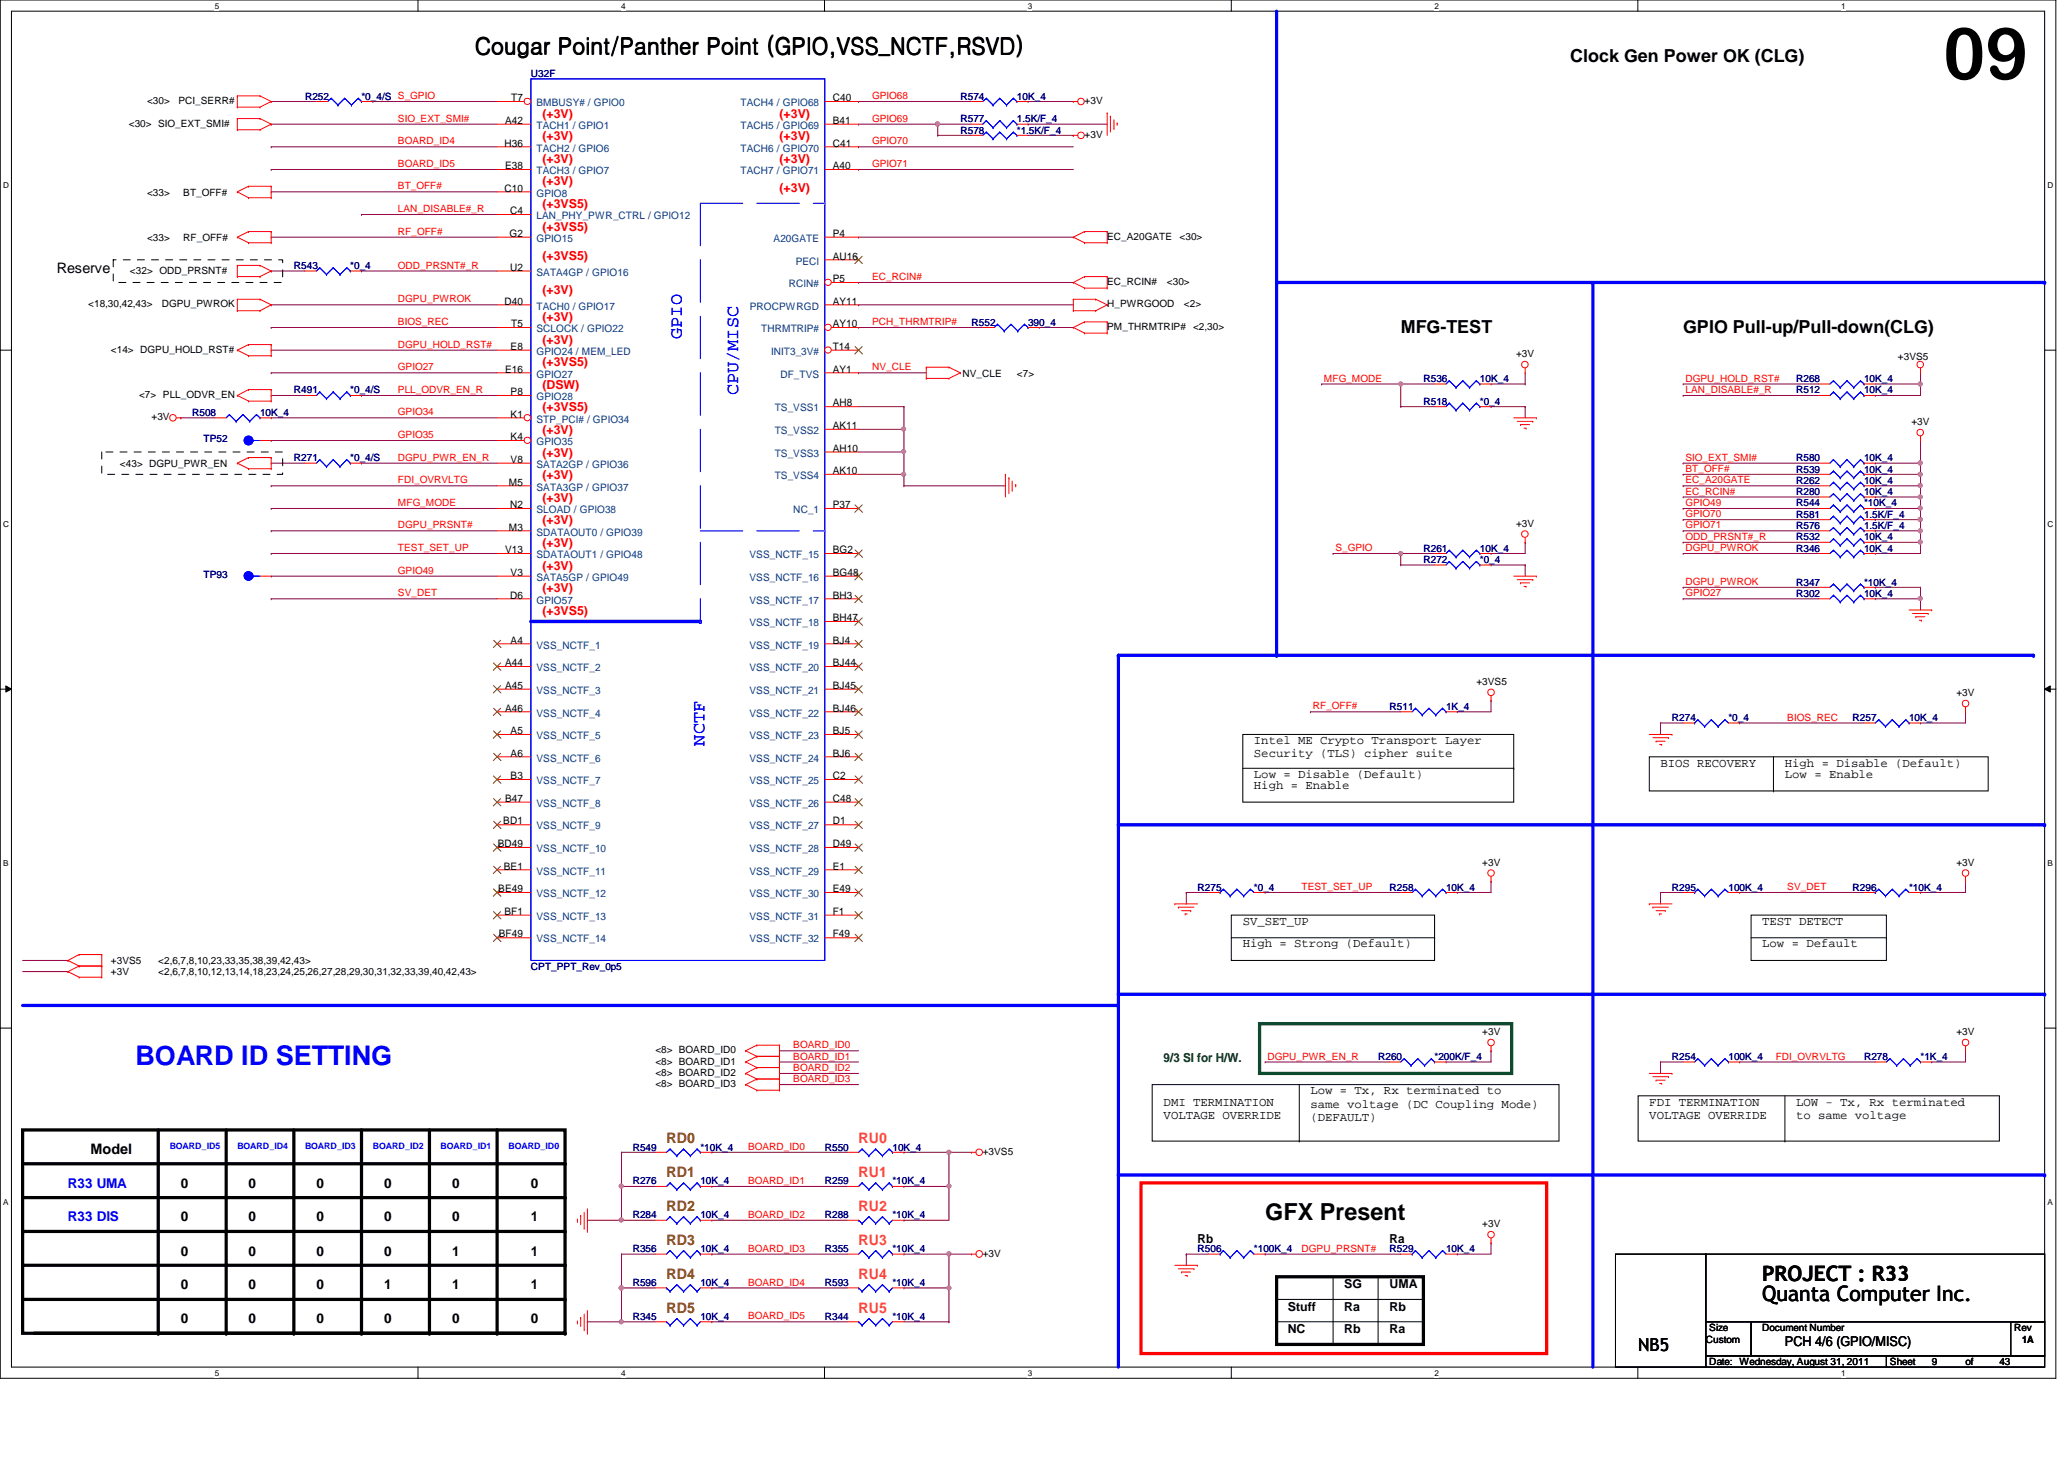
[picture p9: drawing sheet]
<svg xmlns="http://www.w3.org/2000/svg" width="297mm" height="210mm" viewBox="0 0 297 210" stroke-linecap="round" stroke-linejoin="round" font-family="sans-serif">
<defs><g id="words">
<text font-size="10.4" x="279.6" y="11.4">09</text>
<text font-size="3.9" fill="#00f" x="19.5" y="153.2">BOARD ID SETTING</text>
<g font-size="3.4">
<text x="68.4" y="7.8">Cougar Point/Panther Point (GPIO,VSS_NCTF,RSVD)</text>
<text x="182.1" y="175.5">GFX Present</text>
</g>
<g font-size="3">
<text x="253.6" y="184.2">PROJECT : R33</text>
<text x="253.6" y="187.2">Quanta Computer Inc.</text>
</g>
<g font-size="2.6">
<text x="226" y="8.9">Clock Gen Power OK (CLG)</text>
<text x="201.6" y="47.9">MFG-TEST</text>
<text x="242.2" y="47.9">GPIO Pull-up/Pull-down(CLG)</text>
<text x="235.8" y="194.3">NB5</text>
</g>
<g font-size="2.6" fill="#00f">
<text x="98.1" y="48.8" transform="rotate(-90 98.1 48.8)">GPIO</text>
<text x="106.3" y="56.9" transform="rotate(-90 106.3 56.9)">CPU/MISC</text>
<text x="101.4" y="107.3" transform="rotate(-90 101.4 107.3)">NCTF</text>
</g>
<g font-size="2.1">
<text x="8.2" y="39.3">Reserve</text>
<text x="13" y="166.1">Model</text>
</g>
<g font-size="2.1" fill="#804000">
<text x="95.9" y="164.5">RD0</text>
<text x="95.9" y="169.3">RD1</text>
<text x="95.9" y="174.2">RD2</text>
<text x="95.9" y="179.1">RD3</text>
<text x="95.9" y="183.9">RD4</text>
<text x="95.9" y="188.8">RD5</text>
</g>
<g font-size="2.1" fill="#ff8000">
<text x="123.6" y="164.5">RU0</text>
<text x="123.6" y="169.3">RU1</text>
<text x="123.6" y="174.2">RU2</text>
<text x="123.6" y="179.1">RU3</text>
<text x="123.6" y="183.9">RU4</text>
<text x="123.6" y="188.8">RU5</text>
</g>
<g font-size="1.9" fill="#00f">
<text x="9.8" y="170.9">R33 UMA</text>
<text x="9.8" y="175.7">R33 DIS</text>
</g>
<g font-size="1.9">
<text x="26" y="170.9">0</text>
<text x="35.8" y="170.9">0</text>
<text x="45.5" y="170.9">0</text>
<text x="55.3" y="170.9">0</text>
<text x="65.1" y="170.9">0</text>
<text x="76.4" y="170.9">0</text>
<text x="26" y="175.7">0</text>
<text x="35.8" y="175.7">0</text>
<text x="45.5" y="175.7">0</text>
<text x="55.3" y="175.7">0</text>
<text x="65.1" y="175.7">0</text>
<text x="76.4" y="175.7">1</text>
<text x="26" y="180.6">0</text>
<text x="26" y="185.5">0</text>
<text x="35.8" y="180.6">0</text>
<text x="35.8" y="185.5">0</text>
<text x="45.5" y="180.6">0</text>
<text x="45.5" y="185.5">0</text>
<text x="55.3" y="180.6">0</text>
<text x="55.3" y="185.5">1</text>
<text x="65.1" y="180.6">1</text>
<text x="65.1" y="185.5">1</text>
<text x="76.4" y="180.6">1</text>
<text x="76.4" y="185.5">1</text>
<text x="26" y="190.4">0</text>
<text x="35.8" y="190.4">0</text>
<text x="45.5" y="190.4">0</text>
<text x="55.3" y="190.4">0</text>
<text x="65.1" y="190.4">0</text>
<text x="76.4" y="190.4">0</text>
<text x="256.9" y="193.6">PCH 4/6 (GPIO/MISC)</text>
</g>
<g font-size="1.8" fill="#f00">
<text x="78.1" y="16.9">(+3V)</text>
<text x="112.2" y="16.9">(+3V)</text>
<text x="78.1" y="20.2">(+3V)</text>
<text x="78.1" y="23.4">(+3V)</text>
<text x="112.2" y="20.2">(+3V)</text>
<text x="112.2" y="23.4">(+3V)</text>
<text x="78.1" y="26.7">(+3V)</text>
<text x="78.1" y="29.9">(+3VS5)</text>
<text x="112.2" y="27.6">(+3V)</text>
<text x="78.1" y="33.2">(+3VS5)</text>
<text x="78.1" y="37.4">(+3VS5)</text>
<text x="78.1" y="42.3">(+3V)</text>
<text x="78.1" y="46.2">(+3V)</text>
<text x="78.1" y="49.4">(+3V)</text>
<text x="78.1" y="52.7">(+3VS5)</text>
<text x="78.1" y="59.2">(+3VS5)</text>
<text x="78.1" y="55.9">(DSW)</text>
<text x="78.1" y="62.4">(+3V)</text>
<text x="78.1" y="65.7">(+3V)</text>
<text x="78.1" y="68.9">(+3V)</text>
<text x="78.1" y="72.2">(+3V)</text>
<text x="78.1" y="75.4">(+3V)</text>
<text x="78.1" y="78.7">(+3V)</text>
<text x="78.1" y="82">(+3V)</text>
<text x="78.1" y="85.2">(+3V)</text>
<text x="78.1" y="88.4">(+3VS5)</text>
</g>
<g font-size="1.8">
<text x="180.5" y="107.1">Intel ME Crypto Transport Layer</text>
<text x="180.5" y="111.9">Low = Disable (Default)</text>
<text x="180.5" y="113.5">High = Enable</text>
<text x="180.5" y="109">Security (TLS) cipher suite</text>
<text x="239" y="110.3">BIOS RECOVERY</text>
<text x="256.9" y="110.3">High = Disable (Default)</text>
<text x="256.9" y="111.9">Low = Enable</text>
<text x="178.9" y="133.1">SV_SET_UP</text>
<text x="178.9" y="136.3">High = Strong (Default)</text>
<text x="253.6" y="133.1">TEST DETECT</text>
<text x="253.6" y="136.3">Low = Default</text>
<text x="167.5" y="159">DMI TERMINATION</text>
<text x="167.5" y="161">VOLTAGE OVERRIDE</text>
<text x="188.6" y="157.4">Low = Tx, Rx terminated to</text>
<text x="188.6" y="159.3">same voltage (DC Coupling Mode)</text>
<text x="188.6" y="161.2">(DEFAULT)</text>
<text x="237.4" y="159">FDI TERMINATION</text>
<text x="237.4" y="161">VOLTAGE OVERRIDE</text>
<text x="258.5" y="159">LOW - Tx, Rx terminated</text>
<text x="258.5" y="161">to same voltage</text>
<text x="172.3" y="178.8">Rb</text>
<text x="200" y="178.8">Ra</text>
<text x="193.5" y="185.3">SG</text>
<text x="200" y="185.3">UMA</text>
<text x="185.3" y="188.6">Stuff</text>
<text x="185.3" y="191.8">NC</text>
<text x="193.5" y="188.6">Ra</text>
<text x="193.5" y="191.8">Rb</text>
<text x="200" y="188.6">Rb</text>
<text x="200" y="191.8">Ra</text>
</g>
<text font-size="1.8" fill="#004000" x="167.5" y="152.8">9/3 SI for H/W.</text>
<g font-size="1.5">
<text x="72.7" y="17.8">A42</text>
<text x="73.6" y="14.6">T7</text>
<text x="119.8" y="14.6">C40</text>
<text x="119.8" y="17.8">B41</text>
<text x="72.6" y="21.1">H36</text>
<text x="119.8" y="21.1">C41</text>
<text x="72.6" y="27.6">C10</text>
<text x="72.7" y="24.3">E38</text>
<text x="119.8" y="24.3">A40</text>
<text x="73.3" y="34.1">G2</text>
<text x="73.4" y="30.8">C4</text>
<text x="119.8" y="34.1">P4</text>
<text x="73.4" y="38.9">U2</text>
<text x="119.8" y="40.6">P5</text>
<text x="119.8" y="37.3">AU16</text>
<text x="72.6" y="43.8">D40</text>
<text x="73.6" y="47.1">T5</text>
<text x="119.8" y="43.8">AY11</text>
<text x="119.8" y="47.1">AY10</text>
<text x="72.7" y="53.6">E16</text>
<text x="73.5" y="50.3">E8</text>
<text x="119.8" y="50.3">T14</text>
<text x="119.8" y="53.6">AY1</text>
<text x="73.5" y="56.9">P8</text>
<text x="119.8" y="58.5">AH8</text>
<text x="73.5" y="60.1">K1</text>
<text x="73.5" y="63.3">K4</text>
<text x="119.8" y="65">AH10</text>
<text x="119.8" y="61.7">AK11</text>
<text x="73.2" y="69.8">M5</text>
<text x="73.5" y="66.6">V8</text>
<text x="119.8" y="68.2">AK10</text>
<text x="73.2" y="76.3">M3</text>
<text x="73.4" y="73.1">N2</text>
<text x="119.8" y="73.1">P37</text>
<text x="72.7" y="79.6">V13</text>
<text x="73.5" y="82.8">V3</text>
<text x="119.8" y="79.6">BG2</text>
<text x="119.8" y="82.8">BG48</text>
<text x="73.4" y="86.1">D6</text>
<text x="119.8" y="86.1">BH3</text>
<text x="119.8" y="89.4">BH47</text>
<text x="72.7" y="95.8">A44</text>
<text x="73.5" y="92.6">A4</text>
<text x="119.8" y="92.6">BJ4</text>
<text x="119.8" y="95.8">BJ44</text>
<text x="72.7" y="99.1">A45</text>
<text x="119.8" y="99.1">BJ45</text>
<text x="72.7" y="102.4">A46</text>
<text x="73.5" y="105.6">A5</text>
<text x="119.8" y="102.4">BJ46</text>
<text x="119.8" y="105.6">BJ5</text>
<text x="73.5" y="108.8">A6</text>
<text x="73.5" y="112.1">B3</text>
<text x="119.8" y="108.8">BJ6</text>
<text x="119.8" y="112.1">C2</text>
<text x="72.4" y="118.6">BD1</text>
<text x="72.7" y="115.4">B47</text>
<text x="119.8" y="115.4">C48</text>
<text x="119.8" y="118.6">D1</text>
<text x="71.6" y="121.9">BD49</text>
<text x="72.5" y="125.1">BE1</text>
<text x="119.8" y="121.9">D49</text>
<text x="119.8" y="125.1">E1</text>
<text x="71.7" y="128.4">BE49</text>
<text x="72.6" y="131.6">BF1</text>
<text x="119.8" y="128.4">E49</text>
<text x="119.8" y="131.6">F1</text>
<text x="71.8" y="134.9">BF49</text>
<text x="119.8" y="134.9">F49</text>
</g>
<g font-size="1.5" fill="#004080">
<text x="77.2" y="15.3">BMBUSY# / GPIO0</text>
<text x="106.6" y="15.3">TACH4 / GPIO68</text>
<text x="77.2" y="21.8">TACH2 / GPIO6</text>
<text x="77.2" y="18.5">TACH1 / GPIO1</text>
<text x="106.6" y="21.8">TACH6 / GPIO70</text>
<text x="106.6" y="18.5">TACH5 / GPIO69</text>
<text x="77.2" y="25.1">TACH3 / GPIO7</text>
<text x="77.2" y="28.3">GPIO8</text>
<text x="106.6" y="25.1">TACH7 / GPIO71</text>
<text x="77.2" y="31.5">LAN_PHY_PWR_CTRL / GPIO12</text>
<text x="77.2" y="34.8">GPIO15</text>
<text x="111.3" y="34.8">A20GATE</text>
<text x="77.2" y="39.7">SATA4GP / GPIO16</text>
<text x="113.5" y="41.3">RCIN#</text>
<text x="114.5" y="38.1">PECI</text>
<text x="77.2" y="44.5">TACH0 / GPIO17</text>
<text x="77.2" y="47.8">SCLOCK / GPIO22</text>
<text x="107.9" y="44.5">PROCPWRGD</text>
<text x="109.6" y="47.8">THRMTRIP#</text>
<text x="77.2" y="51.1">GPIO24 / MEM_LED</text>
<text x="111" y="51.1">INIT3_3V#</text>
<text x="77.2" y="54.3">GPIO27</text>
<text x="77.2" y="57.6">GPIO28</text>
<text x="111.5" y="59.2">TS_VSS1</text>
<text x="112.3" y="54.3">DF_TVS</text>
<text x="77.2" y="60.8">STP_PCI# / GPIO34</text>
<text x="77.2" y="64.1">GPIO35</text>
<text x="111.5" y="65.7">TS_VSS3</text>
<text x="111.5" y="62.4">TS_VSS2</text>
<text x="77.2" y="70.6">SATA3GP / GPIO37</text>
<text x="77.2" y="67.3">SATA2GP / GPIO36</text>
<text x="111.5" y="68.9">TS_VSS4</text>
<text x="77.2" y="73.8">SLOAD / GPIO38</text>
<text x="77.2" y="77">SDATAOUT0 / GPIO39</text>
<text x="114.2" y="73.8">NC_1</text>
<text x="77.2" y="83.6">SATA5GP / GPIO49</text>
<text x="77.2" y="80.3">SDATAOUT1 / GPIO48</text>
<text x="107.9" y="80.3">VSS_NCTF_15</text>
<text x="107.9" y="83.6">VSS_NCTF_16</text>
<text x="77.2" y="86.8">GPIO57</text>
<text x="107.9" y="86.8">VSS_NCTF_17</text>
<text x="77.2" y="93.3">VSS_NCTF_1</text>
<text x="107.9" y="90.1">VSS_NCTF_18</text>
<text x="107.9" y="93.3">VSS_NCTF_19</text>
<text x="77.2" y="96.6">VSS_NCTF_2</text>
<text x="77.2" y="99.8">VSS_NCTF_3</text>
<text x="107.9" y="96.6">VSS_NCTF_20</text>
<text x="107.9" y="99.8">VSS_NCTF_21</text>
<text x="77.2" y="103.1">VSS_NCTF_4</text>
<text x="77.2" y="106.3">VSS_NCTF_5</text>
<text x="107.9" y="103.1">VSS_NCTF_22</text>
<text x="107.9" y="106.3">VSS_NCTF_23</text>
<text x="77.2" y="109.6">VSS_NCTF_6</text>
<text x="77.2" y="112.8">VSS_NCTF_7</text>
<text x="107.9" y="109.6">VSS_NCTF_24</text>
<text x="107.9" y="112.8">VSS_NCTF_25</text>
<text x="77.2" y="116.1">VSS_NCTF_8</text>
<text x="77.2" y="119.3">VSS_NCTF_9</text>
<text x="107.9" y="116.1">VSS_NCTF_26</text>
<text x="107.9" y="119.3">VSS_NCTF_27</text>
<text x="77.2" y="122.6">VSS_NCTF_10</text>
<text x="77.2" y="125.8">VSS_NCTF_11</text>
<text x="107.9" y="122.6">VSS_NCTF_28</text>
<text x="107.9" y="125.8">VSS_NCTF_29</text>
<text x="77.2" y="129.1">VSS_NCTF_12</text>
<text x="107.9" y="129.1">VSS_NCTF_30</text>
<text x="77.2" y="132.3">VSS_NCTF_13</text>
<text x="77.2" y="135.6">VSS_NCTF_14</text>
<text x="107.9" y="135.6">VSS_NCTF_32</text>
<text x="107.9" y="132.3">VSS_NCTF_31</text>
</g>
<g font-size="1.4" fill="#000080">
<text x="76.4" y="11.1">U32F</text>
<text x="43.9" y="14.4">R252</text>
<text x="52" y="14.4">*0_4/S S_GPIO</text>
<text x="138.2" y="17.6">R577</text>
<text x="138.2" y="14.4">R574</text>
<text x="146.3" y="17.6">1.5K/F_4</text>
<text x="146.3" y="14.4">10K_4</text>
<text x="138.2" y="19.2">R578</text>
<text x="146.3" y="19.2">*1.5K/F_4</text>
<text x="42.3" y="38.7">R543</text>
<text x="50.4" y="38.7">*0_4</text>
<text x="139.8" y="46.9">R552</text>
<text x="148" y="46.9">390_4</text>
<text x="27.6" y="59.9">R508</text>
<text x="37.4" y="59.9">10K_4</text>
<text x="42.3" y="56.6">R491</text>
<text x="50.4" y="56.6">*0_4/S</text>
<text x="204.8" y="58.3">R518</text>
<text x="204.8" y="55">R536</text>
<text x="213" y="58.3">*0_4</text>
<text x="213" y="55">10K_4</text>
<text x="258.5" y="56.6">R512</text>
<text x="258.5" y="55">R268</text>
<text x="268.3" y="56.6">10K_4</text>
<text x="268.3" y="55">10K_4</text>
<text x="29.3" y="63.6">TP52</text>
<text x="42.3" y="66.4">R271</text>
<text x="50.4" y="66.4">*0_4/S</text>
<text x="258.5" y="69.6">R262</text>
<text x="258.5" y="71.2">R280</text>
<text x="258.5" y="66.4">R580</text>
<text x="258.5" y="68">R539</text>
<text x="268.3" y="69.6">10K_4</text>
<text x="268.3" y="71.2">10K_4</text>
<text x="268.3" y="66.4">10K_4</text>
<text x="268.3" y="68">10K_4</text>
<text x="258.5" y="72.9">R544</text>
<text x="258.5" y="77.7">R532</text>
<text x="258.5" y="74.5">R581</text>
<text x="258.5" y="76.1">R576</text>
<text x="268.3" y="72.9">*10K_4</text>
<text x="268.3" y="77.7">10K_4</text>
<text x="268.3" y="74.5">1.5K/F_4</text>
<text x="268.3" y="76.1">1.5K/F_4</text>
<text x="29.3" y="83.1">TP93</text>
<text x="204.8" y="79.4">R261</text>
<text x="204.8" y="81">R272</text>
<text x="213" y="79.4">10K_4</text>
<text x="213" y="81">*0_4</text>
<text x="258.5" y="79.4">R346</text>
<text x="268.3" y="79.4">10K_4</text>
<text x="258.5" y="85.9">R302</text>
<text x="258.5" y="84.2">R347</text>
<text x="268.3" y="85.9">10K_4</text>
<text x="268.3" y="84.2">*10K_4</text>
<text x="200" y="102.1">R511</text>
<text x="208.1" y="102.1">1K_4</text>
<text x="240.6" y="103.8">R274</text>
<text x="248.7" y="103.8">*0_4</text>
<text x="266.6" y="103.8">R257</text>
<text x="274.7" y="103.8">10K_4</text>
<text x="172.3" y="128.1">R275</text>
<text x="180.5" y="128.1">*0_4</text>
<text x="200" y="128.1">R258</text>
<text x="208.1" y="128.1">10K_4</text>
<text x="240.6" y="128.1">R295</text>
<text x="248.7" y="128.1">100K_4</text>
<text x="266.6" y="128.1">R296</text>
<text x="274.7" y="128.1">*10K_4</text>
<text x="76.4" y="139.5">CPT_PPT_Rev_0p5</text>
<text x="198.3" y="152.5">R260</text>
<text x="206.5" y="152.5">*200K/F_4</text>
<text x="240.6" y="152.5">R254</text>
<text x="248.7" y="152.5">100K_4</text>
<text x="268.3" y="152.5">R278</text>
<text x="276.4" y="152.5">*1K_4</text>
<text x="91.1" y="165.5">R549</text>
<text x="100.8" y="165.5">*10K_4</text>
<text x="118.7" y="165.5">R550</text>
<text x="128.4" y="165.5">10K_4</text>
<text x="91.1" y="170.4">R276</text>
<text x="100.8" y="170.4">10K_4</text>
<text x="118.7" y="170.4">R259</text>
<text x="128.4" y="170.4">*10K_4</text>
<text x="91.1" y="175.3">R284</text>
<text x="100.8" y="175.3">10K_4</text>
<text x="118.7" y="175.3">R288</text>
<text x="128.4" y="175.3">*10K_4</text>
<text x="91.1" y="185">R596</text>
<text x="91.1" y="180.2">R356</text>
<text x="100.8" y="185">10K_4</text>
<text x="100.8" y="180.2">10K_4</text>
<text x="118.7" y="185">R593</text>
<text x="118.7" y="180.2">R355</text>
<text x="128.4" y="185">*10K_4</text>
<text x="128.4" y="180.2">*10K_4</text>
<text x="172.3" y="180.2">R506</text>
<text x="180.5" y="180.2">*100K_4</text>
<text x="200" y="180.2">R529</text>
<text x="208.1" y="180.2">10K_4</text>
<text x="91.1" y="189.9">R345</text>
<text x="100.8" y="189.9">10K_4</text>
<text x="118.7" y="189.9">R344</text>
<text x="128.4" y="189.9">*10K_4</text>
</g>
<g font-size="1.4">
<text x="21.2" y="15">&lt;30&gt;</text>
<text x="25.7" y="15">PCI_SERR#</text>
<text x="156.1" y="15">+3V</text>
<text x="18.5" y="18.2">&lt;30&gt; SIO_EXT_SMI#</text>
<text x="156.1" y="19.9">+3V</text>
<text x="21.2" y="28.2">&lt;33&gt;</text>
<text x="26.4" y="28.2">BT_OFF#</text>
<text x="21.2" y="34.7">&lt;33&gt;</text>
<text x="26.4" y="34.7">RF_OFF#</text>
<text x="159.3" y="34.5">EC_A20GATE</text>
<text x="169.8" y="34.5">&lt;30&gt;</text>
<text x="18.7" y="39.4">&lt;32&gt; ODD_PRSNT#</text>
<text x="159.3" y="41">EC_RCIN#</text>
<text x="167.9" y="41">&lt;30&gt;</text>
<text x="12.7" y="44.2">&lt;18,30,42,43&gt;</text>
<text x="23.3" y="44.2">DGPU_PWROK</text>
<text x="159.3" y="44.2">H_PWRGOOD</text>
<text x="159.3" y="47.5">PM_THRMTRIP#</text>
<text x="170.4" y="44.2">&lt;2&gt;</text>
<text x="171.7" y="47.5">&lt;2,30&gt;</text>
<text x="16" y="50.8">&lt;14&gt; DGPU_HOLD_RST#</text>
<text x="218.2" y="51.4">+3V</text>
<text x="273.1" y="51.7">+3VS5</text>
<text x="20" y="57.3">&lt;7&gt; PLL_ODVR_EN</text>
<text x="138.5" y="54.2">NV_CLE</text>
<text x="146.3" y="54.2">&lt;7&gt;</text>
<text x="21.8" y="60.5">+3V</text>
<text x="275.1" y="61.2">+3V</text>
<text x="17.3" y="67.2">&lt;43&gt; DGPU_PWR_EN</text>
<text x="218.2" y="75.8">+3V</text>
<text x="212.5" y="98.6">+3VS5</text>
<text x="281.6" y="100.2">+3V</text>
<text x="213.3" y="124.5">+3V</text>
<text x="281.6" y="124.5">+3V</text>
<text x="16" y="140.3">+3V</text>
<text x="16" y="138.7">+3VS5</text>
<text x="22.8" y="140.3">&lt;2,6,7,8,10,12,13,14,18,23,24,25,26,27,28,29,30,31,32,33,39,40,42,43&gt;</text>
<text x="22.8" y="138.7">&lt;2,6,7,8,10,23,33,35,38,39,42,43&gt;</text>
<text x="213.3" y="148.9">+3V</text>
<text x="281.6" y="148.9">+3V</text>
<text x="94.3" y="154.8">&lt;8&gt; BOARD_ID2</text>
<text x="94.3" y="153.2">&lt;8&gt; BOARD_ID1</text>
<text x="94.3" y="151.6">&lt;8&gt; BOARD_ID0</text>
<text x="94.3" y="156.4">&lt;8&gt; BOARD_ID3</text>
<text x="141.4" y="166.2">+3VS5</text>
<text x="213.3" y="176.6">+3V</text>
<text x="141.4" y="180.8">+3V</text>
<text x="246" y="191.5">Size</text>
<text x="253.6" y="191.5">Document Number</text>
<text x="289.9" y="191.5">Rev</text>
<text x="245.5" y="193.2">Custom</text>
<text x="246" y="196.4">Date: Wednesday, August 31, 2011</text>
<text x="272" y="196.4">Sheet</text>
<text x="278" y="196.4">9</text>
<text x="282.9" y="196.4">of</text>
<text x="287.7" y="196.4">43</text>
<text x="291" y="193.2">1A</text>
</g>
<g font-size="1.4" fill="#f00">
<text x="57.3" y="17.5">SIO_EXT_SMI#</text>
<text x="125.5" y="14.3">GPIO68</text>
<text x="125.5" y="17.5">GPIO69</text>
<text x="57.3" y="20.8">BOARD_ID4</text>
<text x="125.5" y="20.8">GPIO70</text>
<text x="57.3" y="27.3">BT_OFF#</text>
<text x="57.3" y="24">BOARD_ID5</text>
<text x="125.5" y="24">GPIO71</text>
<text x="57.3" y="30.5">LAN_DISABLE#_R</text>
<text x="57.3" y="33.8">RF_OFF#</text>
<text x="57.3" y="38.7">ODD_PRSNT#_R</text>
<text x="125.5" y="40.3">EC_RCIN#</text>
<text x="57.3" y="43.5">DGPU_PWROK</text>
<text x="57.3" y="46.8">BIOS_REC</text>
<text x="125.5" y="46.8">PCH_THRMTRIP#</text>
<text x="57.3" y="53.3">GPIO27</text>
<text x="57.3" y="50">DGPU_HOLD_RST#</text>
<text x="125.5" y="53.3">NV_CLE</text>
<text x="57.3" y="56.6">PLL_ODVR_EN_R</text>
<text x="57.3" y="59.8">GPIO34</text>
<text x="190.5" y="54.9">MFG_MODE</text>
<text x="242.6" y="56.6">LAN_DISABLE#_R</text>
<text x="242.6" y="54.9">DGPU_HOLD_RST#</text>
<text x="57.3" y="63">GPIO35</text>
<text x="57.3" y="69.6">FDI_OVRVLTG</text>
<text x="57.3" y="66.3">DGPU_PWR_EN_R</text>
<text x="242.6" y="71.2">EC_RCIN#</text>
<text x="242.6" y="66.3">SIO_EXT_SMI#</text>
<text x="242.6" y="67.9">BT_OFF#</text>
<text x="242.6" y="69.6">EC_A20GATE</text>
<text x="57.3" y="72.8">MFG_MODE</text>
<text x="57.3" y="76">DGPU_PRSNT#</text>
<text x="242.6" y="72.8">GPIO49</text>
<text x="242.6" y="74.4">GPIO70</text>
<text x="242.6" y="76">GPIO71</text>
<text x="242.6" y="77.7">ODD_PRSNT#_R</text>
<text x="57.3" y="79.3">TEST_SET_UP</text>
<text x="57.3" y="82.5">GPIO49</text>
<text x="192.2" y="79.3">S_GPIO</text>
<text x="242.6" y="79.3">DGPU_PWROK</text>
<text x="57.3" y="85.8">SV_DET</text>
<text x="242.6" y="84.2">DGPU_PWROK</text>
<text x="242.6" y="85.8">GPIO27</text>
<text x="188.9" y="102.1">RF_OFF#</text>
<text x="257.2" y="103.7">BIOS_REC</text>
<text x="187.3" y="128.1">TEST_SET_UP</text>
<text x="257.2" y="128.1">SV_DET</text>
<text x="114.2" y="154.1">BOARD_ID2</text>
<text x="114.2" y="152.4">BOARD_ID1</text>
<text x="114.2" y="150.8">BOARD_ID0</text>
<text x="114.2" y="155.7">BOARD_ID3</text>
<text x="182.4" y="152.4">DGPU_PWR_EN_R</text>
<text x="255.6" y="152.4">FDI_OVRVLTG</text>
<text x="107.7" y="165.4">BOARD_ID0</text>
<text x="107.7" y="170.3">BOARD_ID1</text>
<text x="107.7" y="175.2">BOARD_ID2</text>
<text x="107.7" y="185">BOARD_ID4</text>
<text x="107.7" y="180.1">BOARD_ID3</text>
<text x="187.3" y="180.1">DGPU_PRSNT#</text>
<text x="107.7" y="189.8">BOARD_ID5</text>
</g>
<g font-size="1.3" fill="#00f">
<text x="24.4" y="165.4">BOARD_ID5</text>
<text x="34.2" y="165.4">BOARD_ID4</text>
<text x="43.9" y="165.4">BOARD_ID3</text>
<text x="53.7" y="165.4">BOARD_ID2</text>
<text x="63.4" y="165.4">BOARD_ID1</text>
<text x="73.2" y="165.4">BOARD_ID0</text>
</g>
<g font-size="1.2">
<text x="30.9" y="1.2">5</text>
<text x="89.4" y="1.2">4</text>
<text x="147.9" y="1.2">3</text>
<text x="206.5" y="1.2">2</text>
<text x="265" y="1.2">1</text>
<text x=".5" y="27.1">D</text>
<text x="294.7" y="27.1">D</text>
<text x=".5" y="75.8">C</text>
<text x="294.7" y="75.8">C</text>
<text x=".5" y="124.6">B</text>
<text x="294.7" y="124.6">B</text>
<text x=".5" y="173.4">A</text>
<text x="294.7" y="173.4">A</text>
<text x="30.9" y="197.9">5</text>
<text x="89.4" y="197.9">4</text>
<text x="147.9" y="197.9">3</text>
<text x="206.5" y="197.9">2</text>
<text x="265" y="197.9">1</text>
</g>
</g></defs>
<path d="M0 0h295.9v198.3h-295.9zM1.6 1.6h292.7v195.1h-292.7z" fill="none" stroke="#000" stroke-width=".14"/>
<g fill="#fff">
<path d="M30.9 .2h.6v1.3h-.6z"/>
<path d="M30.9 196.8h.6v1.4h-.6z"/>
</g>
<path d="M60.2 0v1.6M60.2 196.7v1.6" fill="none" stroke="#000" stroke-width=".14"/>
<g fill="#fff">
<path d="M89.4 .2h.6v1.3h-.6z"/>
<path d="M89.4 196.8h.6v1.4h-.6z"/>
</g>
<path d="M118.7 0v1.6M118.7 196.7v1.6" fill="none" stroke="#000" stroke-width=".14"/>
<g fill="#fff">
<path d="M147.9 .2h.6v1.3h-.6z"/>
<path d="M147.9 196.8h.6v1.4h-.6z"/>
</g>
<path d="M177.2 0v1.6M177.2 196.7v1.6" fill="none" stroke="#000" stroke-width=".14"/>
<g fill="#fff">
<path d="M206.5 .2h.5v1.3h-.5z"/>
<path d="M206.5 196.8h.5v1.4h-.5z"/>
</g>
<path d="M235.7 0v1.6M235.7 196.7v1.6" fill="none" stroke="#000" stroke-width=".14"/>
<g fill="#fff">
<path d="M265 .2h.6v1.3h-.6z"/>
<path d="M265 196.8h.6v1.4h-.6z"/>
<path d="M.5 26h.8v1.3h-.8z"/>
<path d="M294.7 26h.8v1.3h-.8z"/>
<path d="M.5 74.8h.8v1.3h-.8z"/>
<path d="M294.7 74.8h.8v1.3h-.8z"/>
</g>
<path d="M0 50.4h1.6M294.3 50.4h1.6" fill="none" stroke="#000" stroke-width=".14"/>
<g fill="#fff">
<path d="M.5 123.5h.7v1.3h-.7z"/>
<path d="M294.7 123.5h.7v1.3h-.7z"/>
</g>
<path d="M0 99.1h1.6M.8 98.7l.8 .4-.8 .5zM294.3 99.1l.8-.4v.9zM294.3 99.1h1.6" fill="none" stroke="#000" stroke-width=".14"/>
<path d="M.8 98.7l.8 .4-.8 .5zM294.3 99.1l.8-.4v.9z" fill="#000"/>
<g fill="#fff">
<path d="M.5 172.3h.7v1.3h-.7z"/>
<path d="M294.7 172.3h.7v1.3h-.7z"/>
</g>
<path d="M0 147.9h1.6M294.3 147.9h1.6" fill="none" stroke="#000" stroke-width=".14"/>
<g fill="none" stroke="#800040" stroke-width=".14">
<path d="M39 17.9h.1M39 17.9h32.5M135 17.9h.1M135 17.9h4.8M39 21.1h.1M39 21.1h32.5M52 30.9h.1M52 30.9h19.5M123.6 34.1h.1M123.6 34.1h30.9M39 43.9h.1M39 47.1h.1"/>
<path d="M39 53.6h.1M39 43.9h32.5M39 47.1h32.5M39 53.6h32.5M52 56.9h.1M52 56.9h19.5M123.6 40.6h.1M123.6 43.9h.1M123.6 47.1h.1M123.6 43.9h30.9M123.6 47.1h17.8M123.6 40.6h30.9"/>
<path d="M39 60.1h.1M39 69.9h.1M39 73.2h.1M39 76.4h.1M39 79.6h.1M39 60.1h32.5M39 69.9h32.5M39 73.2h32.5M39 76.4h32.5M39 79.6h32.5M39 86.1h.1M39 86.1h32.5"/>
</g>
<circle cx="134.9" cy="17.8" r=".31" fill="#f0f"/>
<circle cx="134.9" cy="17.8" r=".31" fill="none" stroke="#f0f" stroke-width=".14"/>
<g fill="none" stroke="#800040" stroke-width=".14">
<path d="M148 17.9h.1M148 17.9h11.3M123.6 21.1h.1M123.6 24.4h.1M123.6 21.1h30.9M123.6 24.4h30.9M190.2 55.2h.1M190.2 55.2h16.3M201.6 55.2h.1M201.6 55.2v3.3M214.6 58.5h.1M214.6 58.5h4.9"/>
<path d="M219.5 55.2h.1M219.5 58.5h.1M219.5 53.6v1.6M219.5 58.5v1.6M250.4 104h.1M250.4 104h17.9M276.4 104h.1M282.9 102.4h.1M282.9 102.4v1.6h-6.5M182.1 152.8h.1M182.1 152.8h17.9M208.1 152.8h.1"/>
<path d="M208.1 152.8h6.5M250.4 152.8h.1M250.4 152.8h19.5M278 152.8h.1M282.9 151.2h.1M282.9 151.2v1.6h-4.9"/>
</g>
<circle cx="201.6" cy="55.2" r=".3" fill="#f0f"/>
<circle cx="201.6" cy="55.2" r=".3" fill="none" stroke="#f0f" stroke-width=".14"/>
<g fill="none" stroke="#800040" stroke-width=".14">
<path d="M39 34.1h.1M39 34.1h32.5M39 56.9h.1M39 56.9h4.9M149.6 47.1h.1M149.6 47.1h4.9M201.6 58.5h.1M201.6 58.5h4.9M214.6 55.2h.1M214.6 55.2h4.9M201.6 79.6h.1M201.6 79.6h4.9"/>
<path d="M214.6 79.6h.1M219.5 78h.1M219.5 78v1.6h-4.9M188.6 102.4h.1M188.6 102.4h13M209.7 102.4h.1M214.6 100.8h.1M214.6 100.8v1.6h-4.9M182.1 128.4h.1M182.1 128.4h19.5M209.7 128.4h.1M209.7 128.4h4.9"/>
<path d="M239 152.8h.1M239 152.8h3.2M239 152.8v1.6"/>
</g>
<circle cx="201.6" cy="79.6" r=".3" fill="#f0f"/>
<circle cx="201.6" cy="79.6" r=".3" fill="none" stroke="#f0f" stroke-width=".14"/>
<g fill="none" stroke="#800040" stroke-width=".14">
<path d="M39 39h.1M39 39h4.9M52 39h.1M52 39h19.5M39 66.6h.1M39 66.6h4.9M52 66.6h.1M52 66.6h19.5M191.9 79.6h.1M191.9 79.6h9.7M201.6 79.6h.1M201.6 79.6v1.7"/>
<path d="M269.9 74.8h.1M269.9 74.8h6.5M276.4 71.5h.1M276.4 71.5v1.7M201.6 81.3h.1M201.6 81.3h4.9M214.6 81.3h.1M214.6 81.3h4.9M219.5 81.3h.1M219.5 81.3v1.6M239 104h.1M239 104v1.7"/>
<path d="M239 104h3.2M170.7 128.4h.1M170.7 128.4v1.6M170.7 128.4h3.2M214.6 126.8h.1M214.6 126.8v1.6M239 128.4h.1M239 128.4h3.2M239 128.4v1.6M250.4 128.4h.1M250.4 128.4h17.9M276.4 128.4h.1"/>
<path d="M282.9 126.8h.1M282.9 126.8v1.6h-6.5M214.6 151.2h.1M214.6 151.2v1.6M214.6 178.8h.1M214.6 178.8v1.6h-4.9M170.7 180.4h.1M170.7 180.4h3.2M170.7 180.4v1.6M182.1 180.4h.1M182.1 180.4h19.5M209.7 180.4h.1"/>
</g>
<circle cx="276.3" cy="74.7" r=".31" fill="#f0f"/>
<circle cx="276.3" cy="74.7" r=".31" fill="none" stroke="#f0f" stroke-width=".14"/>
<path d="M276.4 73.2h.1M276.4 73.2v1.6" fill="none" stroke="#800040" stroke-width=".14"/>
<circle cx="276.3" cy="73.1" r=".3" fill="#f0f"/>
<circle cx="276.3" cy="73.1" r=".3" fill="none" stroke="#f0f" stroke-width=".14"/>
<g fill="none" stroke="#800040" stroke-width=".14">
<path d="M242.2 56.9h.1M242.2 56.9h19.5M269.9 56.9h.1M276.4 55.2h.1M276.4 55.2v1.7h-6.5M242.2 71.5h.1M242.2 71.5h19.5M269.9 79.6h.1M269.9 76.4h.1M269.9 66.6h.1M269.9 76.4h6.5M276.4 78h.1"/>
<path d="M276.4 63.4h.1M276.4 78v1.6h-6.5M276.4 63.4v3.2h-6.5M242.2 84.5h.1M242.2 84.5h19.5M269.9 86.1h.1M269.9 84.5h.1M269.9 86.1h6.5M269.9 84.5h6.5M276.4 86.1h.1M276.4 86.1v1.7"/>
</g>
<circle cx="276.3" cy="86.1" r=".3" fill="#f0f"/>
<circle cx="276.3" cy="86.1" r=".3" fill="none" stroke="#f0f" stroke-width=".14"/>
<path d="M269.9 73.2h.1M269.9 68.2h.1M269.9 73.2h6.5M269.9 68.2h6.5M276.4 69.9h.1M276.4 69.9v1.6" fill="none" stroke="#800040" stroke-width=".14"/>
<circle cx="276.3" cy="69.8" r=".3" fill="#f0f"/>
<circle cx="276.3" cy="69.8" r=".3" fill="none" stroke="#f0f" stroke-width=".14"/>
<path d="M269.9 71.5h.1M269.9 71.5h6.5" fill="none" stroke="#800040" stroke-width=".14"/>
<circle cx="276.3" cy="71.5" r=".3" fill="#f0f"/>
<circle cx="276.3" cy="71.5" r=".3" fill="none" stroke="#f0f" stroke-width=".14"/>
<g fill="none" stroke="#800040" stroke-width=".14">
<path d="M242.2 73.2h.1M242.2 66.6h.1M242.2 68.2h.1M242.2 69.9h.1M242.2 74.8h.1M242.2 73.2h19.5M242.2 69.9h19.5M242.2 66.6h19.5M242.2 68.2h19.5M242.2 74.8h19.5M269.9 69.9h.1M269.9 78h.1"/>
<path d="M269.9 69.9h6.5M276.4 74.8h.1M276.4 76.4h.1M276.4 74.8v3.2h-6.5"/>
</g>
<circle cx="276.3" cy="78" r=".3" fill="#f0f"/>
<circle cx="276.3" cy="78" r=".3" fill="none" stroke="#f0f" stroke-width=".14"/>
<circle cx="276.3" cy="76.4" r=".3" fill="#f0f"/>
<circle cx="276.3" cy="76.4" r=".3" fill="none" stroke="#f0f" stroke-width=".14"/>
<path d="M242.2 79.6h.1M242.2 76.4h.1M242.2 78h.1M242.2 79.6h19.5M242.2 76.4h19.5M242.2 78h19.5M276.4 66.6h.1M276.4 66.6v1.6M276.4 84.5h.1M276.4 84.5v1.6" fill="none" stroke="#800040" stroke-width=".14"/>
<circle cx="276.3" cy="66.6" r=".31" fill="#f0f"/>
<circle cx="276.3" cy="66.6" r=".31" fill="none" stroke="#f0f" stroke-width=".14"/>
<path d="M276.4 68.2h.1M276.4 68.2v1.7" fill="none" stroke="#800040" stroke-width=".14"/>
<circle cx="276.3" cy="68.2" r=".3" fill="#f0f"/>
<circle cx="276.3" cy="68.2" r=".3" fill="none" stroke="#f0f" stroke-width=".14"/>
<path d="M242.2 86.1h.1M242.2 86.1h19.5M89.4 185.3h.1M89.4 190.2h.1M89.4 185.3h4.9M89.4 190.2h4.9M89.4 185.3v4.9M102.4 190.2h.1M102.4 185.3h.1M102.4 185.3h19.6M102.4 190.2h19.6" fill="none" stroke="#800040" stroke-width=".14"/>
<circle cx="89.4" cy="190.2" r=".3" fill="#f0f"/>
<circle cx="89.4" cy="190.2" r=".3" fill="none" stroke="#f0f" stroke-width=".14"/>
<circle cx="89.4" cy="185.3" r=".3" fill="#f0f"/>
<circle cx="89.4" cy="185.3" r=".3" fill="none" stroke="#f0f" stroke-width=".14"/>
<path d="M130.1 170.7h.1M130.1 165.8h.1M130.1 170.7h6.5M130.1 165.8h6.5M89.4 180.4h.1M89.4 180.4h4.9M130.1 185.3h.1M130.1 180.4h.1M130.1 180.4h6.5M136.6 180.4h.1M136.6 180.4v4.9h-6.5" fill="none" stroke="#800040" stroke-width=".14"/>
<circle cx="136.6" cy="180.4" r=".31" fill="#f0f"/>
<circle cx="136.6" cy="180.4" r=".31" fill="none" stroke="#f0f" stroke-width=".14"/>
<path d="M89.4 170.7h.1M89.4 170.7v4.9M136.6 180.4h.1M136.6 180.4h3.2" fill="none" stroke="#800040" stroke-width=".14"/>
<circle cx="89.4" cy="175.5" r=".3" fill="#f0f"/>
<circle cx="89.4" cy="175.5" r=".3" fill="none" stroke="#f0f" stroke-width=".14"/>
<path d="M84.5 175.6h.1M84.5 175.6h4.9M136.6 165.8h.1M136.6 165.8v4.9" fill="none" stroke="#800040" stroke-width=".14"/>
<circle cx="136.6" cy="165.8" r=".3" fill="#f0f"/>
<circle cx="136.6" cy="165.8" r=".3" fill="none" stroke="#f0f" stroke-width=".14"/>
<path d="M89.4 180.4h.1M89.4 180.4v4.9" fill="none" stroke="#800040" stroke-width=".14"/>
<circle cx="89.4" cy="185.3" r=".3" fill="#f0f"/>
<circle cx="89.4" cy="185.3" r=".3" fill="none" stroke="#f0f" stroke-width=".14"/>
<g fill="none" stroke="#800040" stroke-width=".14">
<path d="M112.2 154.4h.1M112.2 154.4h11.4M89.4 170.7h.1M89.4 175.6h.1M89.4 170.7h4.9M89.4 175.6h4.9M102.4 165.8h.1M102.4 170.7h.1M102.4 165.8h19.6M102.4 170.7h19.6M130.1 175.6h.1M136.6 170.7h.1"/>
<path d="M136.6 170.7v4.9h-6.5"/>
</g>
<circle cx="136.6" cy="170.6" r=".3" fill="#f0f"/>
<circle cx="136.6" cy="170.6" r=".3" fill="none" stroke="#f0f" stroke-width=".14"/>
<path d="M112.2 152.8h.1M112.2 152.8h11.4M89.4 165.8h.1M89.4 165.8v4.9M102.4 175.6h.1M102.4 175.6h19.6" fill="none" stroke="#800040" stroke-width=".14"/>
<circle cx="89.4" cy="170.6" r=".3" fill="#f0f"/>
<circle cx="89.4" cy="170.6" r=".3" fill="none" stroke="#f0f" stroke-width=".14"/>
<g fill="none" stroke="#800040" stroke-width=".14">
<path d="M39 14.6h.1M39 14.6h6.5M53.7 14.6h.1M53.7 14.6h17.8M123.6 58.5h6.5M130.1 58.5h.1M130.1 58.5v3.3M123.6 61.8h6.5M123.6 65h6.5M123.6 68.2h6.5M130.1 61.8h.1M130.1 65h.1"/>
<path d="M130.1 68.2h.1M112.2 151.2h.1M112.2 151.2h11.4M89.4 165.8h.1M89.4 165.8h4.9M136.6 165.8h.1M136.6 165.8h3.2M84.5 190.2h.1M84.5 190.2h4.9M102.4 180.4h.1M102.4 180.4h19.6"/>
</g>
<circle cx="130" cy="61.7" r=".3" fill="#f0f"/>
<circle cx="130" cy="61.7" r=".3" fill="none" stroke="#f0f" stroke-width=".14"/>
<path d="M130.1 68.2h.1M130.1 65v3.2" fill="none" stroke="#800040" stroke-width=".14"/>
<circle cx="130" cy="68.2" r=".3" fill="#f0f"/>
<circle cx="130" cy="68.2" r=".3" fill="none" stroke="#f0f" stroke-width=".14"/>
<path d="M130.1 69.9h.1M130.1 65h.1M130.1 61.8v3.2M130.1 68.2v1.7" fill="none" stroke="#800040" stroke-width=".14"/>
<circle cx="130" cy="65" r=".3" fill="#f0f"/>
<circle cx="130" cy="65" r=".3" fill="none" stroke="#f0f" stroke-width=".14"/>
<g fill="none" stroke="#800040" stroke-width=".14">
<path d="M123.6 14.6h.1M123.6 17.9h.1M123.6 14.6h16.2M123.6 17.9h11.4M135 19.5h.1M135 17.9h.1M135 19.5h4.8M135 17.9v1.6M148 14.6h.1M148 14.6h6.5M148 19.5h6.5M154.5 19.5h.1"/>
<path d="M39 27.6h.1M39 24.4h.1M39 27.6h32.5M39 24.4h32.5M39 50.4h.1M39 50.4h32.5M123.6 53.6h.1M123.6 53.6h9.7M26 60.1h.1M26 60.1h4.9M130.1 69.9h14.6M144.7 69.9h.1"/>
<path d="M39 82.9h.1M39 82.9h32.5M3.3 138.2h6.5M3.3 139.8h6.5M9.8 138.2h.1M9.8 139.8h.1M112.2 156h.1M112.2 156h11.4M130.1 190.2h6.5M136.6 190.2h.1M136.6 185.3v4.9"/>
</g>
<circle cx="136.6" cy="185.3" r=".3" fill="#f0f"/>
<circle cx="136.6" cy="185.3" r=".3" fill="none" stroke="#f0f" stroke-width=".14"/>
<path d="M269.9 55.2h6.5M276.4 55.2h.1" fill="none" stroke="#800040" stroke-width=".14"/>
<circle cx="276.3" cy="55.2" r=".3" fill="#f0f"/>
<circle cx="276.3" cy="55.2" r=".3" fill="none" stroke="#f0f" stroke-width=".14"/>
<path d="M242.2 55.2h.1M242.2 55.2h19.5M276.4 53.6h.1M276.4 53.6v1.6M39 63.4h.1M39 63.4h32.5" fill="none" stroke="#800040" stroke-width=".14"/>
<g fill="none" stroke="#f00" stroke-width=".14">
<path d="M34.2 18.7h.1M34.2 17.1h.1M34.2 15.4h.1M34.2 13.8h.1M34.2 17.1h3.2M34.2 18.7h3.2M34.2 13.8v1.6M34.2 17.1v1.6M34.2 13.8h3.2M34.2 15.4h3.2M37.4 17.1h.1M37.4 18.7h.1"/>
<path d="M37.4 13.8h.1M37.4 15.4h.1M37.4 17.1l1.6 .8M37.4 13.8l1.6 .8M39 17.9h.1M39 14.6h.1M39 17.9l-1.6 .8M39 14.6l-1.6 .8M154.5 19.5h.1M154.5 14.6h.1M154.5 19.5h.6M154.5 14.6h.6"/>
<path d="M159.3 16.3h.1M159.3 16.3v3.2M159.8 16.7h.1M159.8 16.7v2.3M160.3 18.5h.1M160.3 17.2v1.3M160.8 17.7h.1M160.8 17.7v.3M34.2 39.8h.1M34.2 38.2h.1M34.2 34.1h.1M34.2 27.6h.1"/>
<path d="M34.2 38.2v1.6M34.2 39.8h3.2M34.2 38.2h3.2M34.2 34.1l1.6 .8M34.2 27.6l1.6 .8M35.8 33.3h.1M35.8 34.9h.1M35.8 26.8h.1M35.8 28.4h.1M35.8 33.3h3.2M35.8 34.9h3.2M35.8 33.3l-1.6 .8"/>
<path d="M35.8 26.8l-1.6 .8M35.8 26.8h3.2M35.8 28.4h3.2M37.4 38.2h.1M37.4 39.8h.1M37.4 38.2l1.6 .8M39 39h.1M39 33.3h.1M39 34.9h.1M39 26.8h.1M39 28.4h.1M39 26.8v1.6"/>
<path d="M39 33.3v1.6M39 39l-1.6 .8M154.5 34.1h.1M154.5 34.1l1.6 .8M156.1 33.3h.1M156.1 34.9h.1M156.1 39.8h.1M156.1 33.3l-1.6 .8M156.1 33.3h3.2M156.1 34.9h3.2M156.1 39.8l-1.6 .8M156.1 39.8h3.2"/>
<path d="M159.3 33.3h.1M159.3 34.9h.1M159.3 39.8h.1M159.3 33.3v1.6M159.3 39.8v1.6M34.2 44.7h.1M34.2 43.1h.1M34.2 56.9h.1M34.2 50.4h.1M34.2 43.1v1.6M34.2 43.1h3.2M34.2 44.7h3.2"/>
<path d="M34.2 56.9l1.6 .8M34.2 50.4l1.6 .8M35.8 56h.1M35.8 57.7h.1M35.8 49.6h.1M35.8 51.2h.1M35.8 56h3.2M35.8 56l-1.6 .9M35.8 57.7h3.2M35.8 49.6h3.2M35.8 49.6l-1.6 .8M35.8 51.2h3.2"/>
<path d="M37.4 43.1h.1M37.4 44.7h.1M37.4 43.1l1.6 .8M39 43.9h.1M39 57.7h.1M39 56h.1M39 51.2h.1M39 49.6h.1M39 43.9l-1.6 .8M39 49.6v1.6M39 56v1.7M133.3 54.4h.1"/>
<path d="M133.3 52.8h.1M133.3 52.8h3.3M133.3 54.4h3.3M133.3 52.8v1.6M136.6 52.8h.1M136.6 54.4h.1M136.6 52.8l1.6 .8M138.2 53.6h.1M138.2 53.6l-1.6 .8M154.5 40.6h.1M154.5 44.7h.1M154.5 43.1h.1"/>
<path d="M154.5 47.1h.1M154.5 40.6l1.6 .8M154.5 43.1h3.2M154.5 44.7h3.2M154.5 43.1v1.6M154.5 47.1l1.6 .8M156.1 41.4h.1M156.1 46.3h.1M156.1 47.9h.1M156.1 41.4h3.2M156.1 46.3l-1.6 .8M156.1 46.3h3.2"/>
<path d="M156.1 47.9h3.2M157.7 43.1h.1M157.7 44.7h.1M157.7 43.1l1.6 .8M159.3 41.4h.1M159.3 43.9h.1M159.3 46.3h.1M159.3 47.9h.1M159.3 46.3v1.6M159.3 43.9l-1.6 .8M219.5 53.6h.1M219.5 53v.6"/>
<path d="M276.4 53.6h.1M276.4 53v.6M25.4 60.1h.6M26 60.1h.1M34.2 66.6h.1M34.2 66.6l1.6 .8M35.8 65.8h.1M35.8 67.4h.1M35.8 65.8l-1.6 .8M35.8 65.8h3.2M35.8 67.4h3.2M39 65.8h.1"/>
<path d="M39 67.4h.1M39 65.8v1.6M144.7 68.2h.1M144.7 68.2v3.3M145.2 68.7h.1M145.2 68.7v2.3M145.7 70.5h.1M145.7 69.2v1.3M146.2 69.7h.1M146.2 69.7v.4M217.8 60.1h3.3M218.4 60.6h2.2"/>
<path d="M218.8 61.1h.1M218.8 61.1h1.3M219.3 61.6h.3M219.5 78h.1M219.5 77.3v.7M219.6 61.6h.1M220.6 60.6h.1M221.1 60.1h.1M276.4 63.4h.1M276.4 62.7v.7M217.8 82.9h3.3M218.4 83.4h2.2"/>
<path d="M218.8 83.9h.1M218.8 83.9h1.3M219.3 84.4h.3M219.6 84.4h.1M220.6 83.4h.1M221.1 82.9h.1M274.7 87.8h3.3M275.2 88.3h2.3M275.7 88.7h.1M275.7 88.7h1.3M276.2 89.2h.3M276.5 89.2h.1"/>
<path d="M277.5 88.3h.1M278 87.8h.1M214.6 100.8h.1M214.6 100.1v.7M237.4 105.7h3.2M237.9 106.1h2.2M238.3 106.6h.1M238.3 106.6h1.3M238.8 107.1h.3M239.1 107.1h.1M240.1 106.1h.1M240.6 105.7h.1"/>
<path d="M282.9 102.4h.1M282.9 101.7v.7M9.8 139.8h.1M9.8 138.2h.1M9.8 139.8l1.6 .8M9.8 138.2l1.6 .8M11.4 139h.1M11.4 137.3h.1M11.4 139h3.2M11.4 139l-1.6 .8M11.4 137.3h3.2M11.4 137.3l-1.6 .9"/>
<path d="M14.6 139h.1M14.6 137.3h.1M14.6 137.3v3.3M169.1 130h.1M169.1 130h3.2M169.6 130.5h.1M169.6 130.5h2.2M170 131h1.4M170.6 131.5h.1M170.6 131.5h.3M171.4 131h.1M214.6 126.8h.1"/>
<path d="M214.6 126.1v.7M237.4 130h.1M237.4 130h3.2M237.9 130.5h.1M237.9 130.5h2.2M238.3 131h1.3M238.8 131.5h.1M238.8 131.5h.3M239.6 131h.1M282.9 126.8h.1M282.9 126.1v.7M11.4 140.6h.1"/>
<path d="M11.4 140.6h3.2M14.6 140.6h.1M107.3 154.4h.1M107.3 152.8h.1M107.3 151.2h.1M107.3 156h.1M107.3 154.4l1.6 .8M107.3 152.8l1.6 .8M107.3 151.2l1.6 .8M107.3 156l1.6 .8M108.9 153.6h.1M108.9 155.2h.1"/>
<path d="M108.9 152h.1M108.9 150.4h.1M108.9 156.8h.1M108.9 153.6h3.3M108.9 153.6l-1.6 .8M108.9 155.2h3.3M108.9 152h3.3M108.9 152l-1.6 .8M108.9 150.4h3.3M108.9 150.4l-1.6 .8M108.9 155.2l-1.6 .8M108.9 156.8h3.3"/>
<path d="M112.2 155.2h.1M112.2 153.6h.1M112.2 152h.1M112.2 150.4h.1M112.2 156.8h.1M112.2 150.4v6.4M214.6 151.2h.1M214.6 150.5v.7M237.4 154.4h3.2M237.9 154.9h2.2M238.3 155.4h.1M238.3 155.4h1.3"/>
<path d="M238.8 155.9h.3M239.1 155.9h.1M240.1 154.9h.1M240.6 154.4h.1M282.9 151.2h.1M282.9 150.5v.7M83.1 175.7h.1M83.1 175.4v.3M83.6 174.9h.1M83.6 174.9v1.3M84.1 176.7h.1M84.1 174.4v2.3"/>
<path d="M84.5 177.2h.1M84.5 173.9v3.3M139.8 165.8h.1M139.8 165.8h.7M214.6 178.8h.1M214.6 178.1v.7M83.1 190.3h.1M83.1 190v.3M83.6 189.5h.1M83.6 189.5v1.3M84.1 191.3h.1M84.1 189.1v2.2"/>
<path d="M84.5 191.8h.1M84.5 188.6v3.2M139.8 180.4h.1M139.8 180.4h.7M169.1 182h3.2M169.6 182.5h2.2M170 183h.1M170 183h1.4M170.6 183.5h.3M170.9 183.5h.1M171.8 182.5h.1M172.3 182h.1"/>
<circle cx="155.6" cy="14.6" r=".47"/>
<circle cx="155.6" cy="19.5" r=".47"/>
<circle cx="219.4" cy="52.4" r=".47"/>
<circle cx="276.3" cy="52.4" r=".47"/>
<circle cx="24.9" cy="60.1" r=".47"/>
<circle cx="219.4" cy="76.8" r=".47"/>
<circle cx="276.3" cy="62.2" r=".47"/>
<circle cx="214.6" cy="99.6" r=".47"/>
<circle cx="282.9" cy="101.2" r=".47"/>
<circle cx="214.6" cy="125.6" r=".47"/>
<circle cx="282.9" cy="125.6" r=".47"/>
<circle cx="214.6" cy="150" r=".47"/>
<circle cx="282.9" cy="150" r=".47"/>
<circle cx="140.9" cy="165.8" r=".47"/>
<circle cx="214.6" cy="177.6" r=".47"/>
<circle cx="140.9" cy="180.4" r=".48"/>
</g>
<g fill="none" stroke="#000" stroke-width=".14">
<path d="M178.9 105.7h38.9v9.7h-38.9zM178.9 110.5h38.9M217.8 110.5h.1M237.4 108.9h48.7v4.9h-48.7zM255.2 113.8h.1M255.2 108.9v4.9M177.2 131.7h29.3v6.5h-29.3zM177.2 134.9h29.3M206.5 134.9h.1M165.8 156h58.6v8.2h-58.6zM187 156v8.2M235.8 157.6h51.9v6.6h-51.9z"/>
<path d="M256.9 157.6v6.6M187 164.2h.1M256.9 164.2h.1M183.7 186.9h21.1M183.7 190.2h21.1M191.9 193.4h.1M191.9 183.7v9.7M198.3 193.4h.1M198.3 183.7v9.7M204.8 186.9h.1M204.8 190.2h.1M232.5 180.4h13v16.3h-13z"/>
<path d="M245.5 180.4h48.8v9.8h-48.8zM245.5 190.2h6.5v4.9h-6.5zM245.5 195.1h26v1.6h-26zM252 190.2h42.3v4.9h-42.3zM271.5 195.1h22.8v1.6h-22.8zM289.4 190.2h4.9v4.9h-4.9z"/>
</g>
<path d="M16.3 37.4h24.4v3.2h-24.4zM14.6 65h26.1v3.2h-26.1z" fill="none" stroke="#000" stroke-width=".14" stroke-dasharray="1 1 1 1 1 1 1 1"/>
<path d="M183.7 183.7h21.1v9.7h-21.1z" fill="none" stroke="#000" stroke-width=".47"/>
<path d="M160.9 94.3v102.4" fill="none" stroke="#00f" stroke-width=".47"/>
<circle cx="160.9" cy="94.3" r=".23" fill="#00f"/>
<path d="M229.2 40.6v156.1" fill="none" stroke="#00f" stroke-width=".47"/>
<circle cx="229.2" cy="40.6" r=".23" fill="#00f"/>
<path d="M160.9 169h133.4" fill="none" stroke="#00f" stroke-width=".47"/>
<circle cx="294.3" cy="169" r=".23" fill="#00f"/>
<path d="M160.9 143h133.4" fill="none" stroke="#00f" stroke-width=".47"/>
<circle cx="294.3" cy="143" r=".23" fill="#00f"/>
<path d="M160.9 118.7h133.4" fill="none" stroke="#00f" stroke-width=".47"/>
<circle cx="294.3" cy="118.7" r=".23" fill="#00f"/>
<path d="M252 131.7h19.5v6.5h-19.5zM252 134.9h19.5M271.5 134.9h.1" fill="none" stroke="#000" stroke-width=".14"/>
<path d="M160.9 94.3h131.7" fill="none" stroke="#00f" stroke-width=".47"/>
<circle cx="292.6" cy="94.3" r=".23" fill="#00f"/>
<path d="M183.7 1.6v92.7" fill="none" stroke="#00f" stroke-width=".47"/>
<circle cx="183.7" cy="94.3" r=".23" fill="#00f"/>
<path d="M183.7 40.6h110.6" fill="none" stroke="#00f" stroke-width=".47"/>
<circle cx="294.3" cy="40.6" r=".23" fill="#00f"/>
<path d="M3.3 162.6h78v29.2h-78zM3.3 167.4h78M3.3 172.3h78M3.3 186.9h78" fill="none" stroke="#000" stroke-width=".47"/>
<g fill="#000">
<circle cx="81.3" cy="172.3" r=".23"/>
<circle cx="81.3" cy="167.4" r=".23"/>
<circle cx="81.3" cy="186.9" r=".23"/>
</g>
<path d="M3.3 144.7h157.6" fill="none" stroke="#00f" stroke-width=".47"/>
<circle cx="160.9" cy="144.7" r=".23" fill="#00f"/>
<path d="M3.3 177.2h78M22.8 162.6v29.2M32.6 162.6v29.2M42.3 162.6v29.2M52 162.6v29.2M61.8 162.6v29.2M71.5 162.6v29.2M3.3 182h78M4.9 191.8h76.4" fill="none" stroke="#000" stroke-width=".47"/>
<g fill="#000">
<circle cx="81.3" cy="177.2" r=".23"/>
<circle cx="22.8" cy="191.8" r=".23"/>
<circle cx="32.6" cy="191.8" r=".23"/>
<circle cx="42.3" cy="191.8" r=".23"/>
<circle cx="52" cy="191.8" r=".23"/>
<circle cx="61.8" cy="191.8" r=".23"/>
<circle cx="71.5" cy="191.8" r=".23"/>
<circle cx="81.3" cy="182" r=".23"/>
<circle cx="81.3" cy="191.8" r=".23"/>
</g>
<path d="M181.3 147.3h36.2v7.1h-36.2z" fill="none" stroke="#004000" stroke-width=".47"/>
<path d="M164.2 170.2h58.4v24.5h-58.4z" fill="none" stroke="#f00" stroke-width=".47"/>
<g fill="none" stroke="#00f" stroke-width=".14">
<path d="M141.9 17.4h.1M141.9 17.4l-.5 .5M141.9 17.4l1 1M142.9 18.4h.1M143.9 17.4h.1M143.9 17.4l-1 1M143.9 17.4l1 1M144.9 18.4h.1M145.8 17.4h.1M145.8 17.4l-.9 1M145.8 17.4l.5 .5M146.3 17.9h.1"/>
<path d="M33 59.6h.1M33 59.6l-.4 .5M33 59.6l1 1M35 59.6h.1M35 59.6l-1 1M35 59.6l.9 1M36.9 59.6h.1M36.9 59.6l-1 1M36.9 59.6l.5 .5M143.5 46.7h.1M143.5 46.7l-.4 .4M143.5 46.7l1 .9"/>
<path d="M144.5 47.6h.1M145.5 46.7h.1M145.5 46.7l-1 .9M145.5 46.7l1 .9M146.5 47.6h.1M147.4 46.7h.1M147.4 46.7l-.9 .9M147.4 46.7l.6 .4M148 47.1h.1M263.9 56.4h.1M263.9 56.4l-.5 .5M263.9 56.4l.9 1"/>
<path d="M264.8 57.4h.1M265.8 56.4h.1M265.8 56.4l-1 1M265.8 56.4l1 1M266.8 57.4h.1M267.8 56.4h.1M267.8 56.4l-1 1M267.8 56.4l.5 .5M268.3 56.9h.1M34 60.6h.1M35.9 60.6h.1M37.4 60.1h.1"/>
<path d="M46 66.1h.1M46 66.1l-.5 .5M46 66.1l1 1M47 67.1h.1M48 66.1h.1M48 66.1l-1 1M48 66.1l.9 1M48.9 67.1h.1M49.9 66.1h.1M49.9 66.1l-1 1M49.9 66.1l.5 .5M50.4 66.6h.1"/>
<path d="M208.6 79.2h.1M208.6 79.2l-.5 .4M208.6 79.2l.9 .9M210.5 79.2h.1M210.5 79.2l-1 .9M210.5 79.2l1 .9M212.5 79.2h.1M212.5 79.2l-1 .9M212.5 79.2l.5 .4M213 79.6h.1M263.9 72.6h.1M263.9 79.2h.1"/>
<path d="M263.9 77.5h.1M263.9 72.6l-.5 .6M263.9 72.6l.9 1M263.9 79.2l-.5 .4M263.9 79.2l.9 .9M263.9 77.5l-.5 .5M263.9 77.5l.9 1M264.8 73.6h.1M264.8 78.5h.1M265.8 72.6h.1M265.8 79.2h.1M265.8 77.5h.1"/>
<path d="M265.8 72.6l-1 1M265.8 72.6l1 1M265.8 79.2l-1 .9M265.8 79.2l1 .9M265.8 77.5l-1 1M265.8 77.5l1 1M266.8 73.6h.1M266.8 78.5h.1M267.8 72.6h.1M267.8 79.2h.1M267.8 77.5h.1M267.8 72.6l-1 1"/>
<path d="M267.8 72.6l.5 .6M267.8 79.2l-1 .9M267.8 79.2l.5 .4M267.8 77.5l-1 1M267.8 77.5l.5 .5M268.3 73.2h.1M268.3 79.6h.1M268.3 78h.1M208.6 80.8h.1M208.6 80.8l-.5 .5M208.6 80.8l.9 .9M209.5 80.1h.1"/>
<path d="M209.5 81.7h.1M210.5 80.8h.1M210.5 80.8l-1 .9M210.5 80.8l1 .9M211.5 80.1h.1M211.5 81.7h.1M212.5 80.8h.1M212.5 80.8l-1 .9M212.5 80.8l.5 .5M213 81.3h.1M263.9 85.6h.1M263.9 85.6l-.5 .5"/>
<path d="M263.9 85.6l.9 1M264.8 86.6h.1M264.8 80.1h.1M265.8 85.6h.1M265.8 85.6l-1 1M265.8 85.6l1 1M266.8 86.6h.1M266.8 80.1h.1M267.8 85.6h.1M267.8 85.6l-1 1M267.8 85.6l.5 .5M268.3 86.1h.1"/>
<path d="M203.7 101.9h.1M203.7 101.9l-.5 .5M203.7 101.9l1 1M204.7 102.9h.1M205.7 101.9h.1M205.7 101.9l-1 1M205.7 101.9l.9 1M206.6 102.9h.1M207.6 101.9h.1M207.6 101.9l-1 1M207.6 101.9l.5 .5M208.1 102.4h.1"/>
<path d="M243.9 128.4h.1M244.3 127.9h.1M244.3 127.9l1 1M244.3 127.9l-.4 .5M245.3 128.9h.1M246.3 127.9h.1M246.3 127.9l1 1M246.3 127.9l-1 1M247.3 128.9h.1M248.2 127.9h.1M248.2 127.9l.5 .5M248.2 127.9l-.9 1"/>
<path d="M96.4 170.2h.1M96.4 175h.1M96.4 165.3h.1M96.4 170.2l-.5 .5M96.4 170.2l1 1M96.4 175l-.5 .6M96.4 175l1 1M96.4 165.3l-.5 .5M96.4 165.3l1 1M97.4 171.2h.1M97.4 176h.1M97.4 166.3h.1"/>
<path d="M98.4 170.2h.1M98.4 175h.1M98.4 165.3h.1M98.4 170.2l-1 1M98.4 170.2l1 1M98.4 175l-1 1M98.4 175l1 1M98.4 165.3l-1 1M98.4 165.3l1 1M99.4 171.2h.1M99.4 176h.1M99.4 166.3h.1"/>
<path d="M100.3 170.2h.1M100.3 175h.1M100.3 165.3h.1M100.3 170.2l-.9 1M100.3 170.2l.5 .5M100.3 175l-.9 1M100.3 175l.5 .6M100.3 165.3l-.9 1M100.3 165.3l.5 .5M100.8 170.7h.1M100.8 175.6h.1M100.8 165.8h.1"/>
<path d="M124.1 165.3h.1M124.1 165.3l-.5 .5M124.1 165.3l.9 1M125 166.3h.1M126 165.3h.1M126 165.3l-1 1M126 165.3l1 1M127 166.3h.1M128 165.3h.1M128 165.3l-1 1M128 165.3l.4 .5M128.4 165.8h.1"/>
<path d="M95.9 185.3h.1M95.9 185.3l.5 .5M96.4 185.8h.1M97.4 184.8h.1M97.4 184.8l1 1M97.4 184.8l-1 1M98.4 185.8h.1M99.4 184.8h.1M99.4 184.8l.9 1M99.4 184.8l-1 1M100.3 185.8h.1M100.8 185.3l-.5 .5"/>
<path d="M123.6 190.2h.1M123.6 190.2l.5 .5M124.1 190.7h.1M125 189.7h.1M125 189.7l1 1M125 189.7l-.9 1M126 190.7h.1M127 189.7h.1M127 189.7l1 1M127 189.7l-1 1M128 190.7h.1M128.4 190.2l-.4 .5"/>
</g>
<g fill="none" stroke="#f00" stroke-width=".14">
<path d="M139.8 17.9h1.6M146.3 17.9h1.7M141.4 47.1h1.7M148 47.1h1.6M261.7 56.9h1.7M268.3 56.9h1.6M30.9 60.1h1.7M37.4 60.1h1.6M43.9 66.6h1.6M50.4 66.6h1.6M206.5 79.6h1.6M213 79.6h1.6"/>
<path d="M261.7 73.2h1.7M261.7 79.6h1.7M261.7 78h1.7M268.3 73.2h1.6M268.3 79.6h1.6M268.3 78h1.6M206.5 81.3h1.6M213 81.3h1.6M261.7 86.1h1.7M268.3 86.1h1.6M201.6 102.4h1.6M208.1 102.4h1.6"/>
<path d="M242.2 128.4h1.7M248.7 128.4h1.7M94.3 170.7h1.6M94.3 165.8h1.6M94.3 175.6h1.6M100.8 170.7h1.6M100.8 165.8h1.6M100.8 175.6h1.6M122 165.8h1.6M128.4 165.8h1.7M94.3 185.3h1.6M100.8 185.3h1.6"/>
<path d="M122 190.2h1.6M128.4 190.2h1.7"/>
</g>
<path d="M76.4 89.4h24.4" fill="none" stroke="#00f" stroke-width=".47"/>
<circle cx="100.8" cy="89.4" r=".23" fill="#00f"/>
<path d="M76.4 11.3h42.3v126.9h-42.3z" fill="none" stroke="#00f" stroke-width=".14"/>
<path d="M100.8 29.3v60.1M100.8 29.3h17.9M118.7 29.3h.1M100.8 76.4h17.9M118.7 76.4h.1M100.8 89.4h.1" fill="none" stroke="#fff" stroke-width=".14" stroke-dasharray="6.1 2"/>
<path d="M100.8 29.3v60.1M100.8 29.3h17.9M118.7 29.3h.1M100.8 76.4h17.9M118.7 76.4h.1M100.8 89.4h.1" fill="none" stroke="#00f" stroke-width=".14" stroke-dasharray="6.1 2"/>
<path d="M76.4 89.4h24.4" fill="none" stroke="#00f" stroke-width=".47"/>
<circle cx="100.8" cy="89.4" r=".23" fill="#00f"/>
<path d="M76.4 11.3h42.3v126.9h-42.3z" fill="none" stroke="#00f" stroke-width=".14"/>
<path d="M100.8 29.3v60.1M100.8 29.3h17.9M118.7 29.3h.1M100.8 76.4h17.9M118.7 76.4h.1M100.8 89.4h.1" fill="none" stroke="#fff" stroke-width=".14" stroke-dasharray="6.1 2"/>
<path d="M100.8 29.3v60.1M100.8 29.3h17.9M118.7 29.3h.1M100.8 76.4h17.9M118.7 76.4h.1M100.8 89.4h.1" fill="none" stroke="#00f" stroke-width=".14" stroke-dasharray="6.1 2"/>
<g fill="none" stroke="#f00" stroke-width=".14">
<path d="M71.5 30.9h4.9M71.5 21.1h4.9M71.5 24.4h4.9M71.5 53.6h4.9M71.5 56.9h4.9M71.5 50.4h4.9M71.5 43.9h4.9M71.5 47.1h4.9M118.7 43.9h4.9M71.5 69.9h4.9M71.5 73.2h4.9M71.5 76.4h4.9"/>
<path d="M71.5 79.6h4.9M71.5 86.1h4.9M71.5 92.6h4.9M71.5 95.9h4.9M71.5 99.1h4.9M71.5 82.9h4.9M71.5 102.4h4.9M71.5 105.7h4.9M71.5 108.9h4.9M71.5 112.1h4.9M71.5 115.4h4.9M71.5 118.7h4.9"/>
<path d="M71.5 121.9h4.9M71.5 125.1h4.9M71.5 128.4h4.9"/>
</g>
<g fill="none" stroke="#804000" stroke-width=".14">
<path d="M71 92.1l1.1 1.1M71 95.4l1.1 1M71 98.6l1.1 1.1M72 92.1l-1 1.1M72 95.4l-1 1M72 98.6l-1 1.1M71 101.9l1.1 1.1M71 105.2l1.1 1M71 108.4l1.1 1M71 111.6l1.1 1.1M71 114.9l1.1 1.1M71 118.2l1.1 1"/>
<path d="M72 101.9l-1 1.1M72 105.2l-1 1M72 108.4l-1 1M72 111.6l-1 1.1M72 114.9l-1 1.1M72 118.2l-1 1M71 121.4l1.1 1.1M71 124.6l1.1 1.1M71 127.9l1.1 1M72 121.4l-1 1.1M72 124.6l-1 1.1M72 127.9l-1 1"/>
</g>
<circle cx="119.2" cy="40.6" r=".46" fill="#fff"/>
<g fill="none" stroke="#f00" stroke-width=".14">
<path d="M118.7 37.4h4.9M119.7 40.6h3.9"/>
<circle cx="119.2" cy="40.6" r=".46"/>
</g>
<path d="M123.1 36.9l1 1M124.1 36.9l-1.1 1" fill="none" stroke="#804000" stroke-width=".14"/>
<circle cx="119.2" cy="47.1" r=".46" fill="#fff"/>
<g fill="none" stroke="#f00" stroke-width=".14">
<path d="M71.5 27.6h4.9M119.7 47.1h3.9"/>
<circle cx="119.2" cy="47.1" r=".46"/>
</g>
<circle cx="75.9" cy="14.6" r=".46" fill="#fff"/>
<g fill="none" stroke="#f00" stroke-width=".14">
<path d="M71.5 14.6h3.9M71.5 17.9h4.9M71.5 34.1h4.9M71.5 66.6h4.9"/>
<circle cx="75.9" cy="14.6" r=".46"/>
</g>
<circle cx="119.2" cy="50.4" r=".46" fill="#fff"/>
<g fill="none" stroke="#f00" stroke-width=".14">
<path d="M119.7 50.4h3.9"/>
<circle cx="119.2" cy="50.4" r=".46"/>
</g>
<path d="M123.1 49.9l1 1M124.1 49.9l-1.1 1" fill="none" stroke="#804000" stroke-width=".14"/>
<circle cx="75.9" cy="60.1" r=".46" fill="#fff"/>
<g fill="none" stroke="#f00" stroke-width=".14">
<path d="M71.5 60.1h3.9"/>
<circle cx="75.9" cy="60.1" r=".46"/>
</g>
<circle cx="75.9" cy="63.3" r=".46" fill="#fff"/>
<g fill="none" stroke="#f00" stroke-width=".14">
<path d="M118.7 14.6h4.9M118.7 17.9h4.9M71.5 39h4.9M118.7 34.1h4.9M118.7 21.1h4.9M118.7 24.4h4.9M118.7 58.5h4.9M118.7 53.6h4.9M71.5 63.4h3.9M118.7 68.2h4.9M118.7 65h4.9M118.7 61.8h4.9"/>
<path d="M118.7 73.2h4.9M118.7 79.6h4.9M261.7 69.9h1.7M261.7 74.8h1.7M268.3 69.9h1.6M268.3 74.8h1.6M118.7 86.1h4.9M118.7 89.4h4.9M118.7 92.6h4.9M118.7 95.9h4.9M118.7 99.1h4.9M118.7 82.9h4.9"/>
<path d="M118.7 102.4h4.9M118.7 105.7h4.9M118.7 108.9h4.9M118.7 112.1h4.9M118.7 115.4h4.9M118.7 118.7h4.9M71.5 134.9h4.9M71.5 131.7h4.9M118.7 134.9h4.9M118.7 121.9h4.9M118.7 125.1h4.9M118.7 128.4h4.9"/>
<path d="M118.7 131.7h4.9M200 152.8h1.6M206.5 152.8h1.6M242.2 152.8h1.7M248.7 152.8h1.7M122 170.7h1.6M128.4 170.7h1.7M94.3 180.4h1.6M100.8 180.4h1.6"/>
<circle cx="75.9" cy="63.3" r=".46"/>
</g>
<g fill="none" stroke="#804000" stroke-width=".14">
<path d="M123.1 72.6l1 1.1M123.1 79.1l1 1.1M124.1 72.6l-1.1 1.1M124.1 79.1l-1.1 1.1M123.1 85.6l1 1.1M123.1 88.9l1 1.1M123.1 92.1l1 1.1M123.1 95.4l1 1M123.1 98.6l1 1.1M123.1 82.4l1 1M124.1 85.6l-1.1 1.1M124.1 88.9l-1.1 1.1"/>
<path d="M124.1 92.1l-1.1 1.1M124.1 95.4l-1.1 1M124.1 98.6l-1.1 1.1M124.1 82.4l-1.1 1M123.1 101.9l1 1.1M123.1 105.2l1 1M123.1 108.4l1 1M123.1 111.6l1 1.1M123.1 114.9l1 1.1M123.1 118.2l1 1M124.1 101.9l-1.1 1.1M124.1 105.2l-1.1 1"/>
<path d="M124.1 108.4l-1.1 1M124.1 111.6l-1.1 1.1M124.1 114.9l-1.1 1.1M124.1 118.2l-1.1 1M71 131.1l1.1 1.1M71 134.4l1.1 1.1M72 131.1l-1 1.1M72 134.4l-1 1.1M123.1 134.4l1 1.1M123.1 121.4l1 1.1M123.1 124.6l1 1.1M123.1 127.9l1 1"/>
<path d="M123.1 131.1l1 1.1M124.1 134.4l-1.1 1.1M124.1 121.4l-1.1 1.1M124.1 124.6l-1.1 1.1M124.1 127.9l-1.1 1M124.1 131.1l-1.1 1.1"/>
</g>
<g fill="none" stroke="#00f" stroke-width=".14">
<path d="M263.9 69.4h.1M263.9 74.3h.1M263.9 69.4l-.5 .5M263.9 69.4l.9 1M263.9 74.3l-.5 .5M263.9 74.3l.9 1M264.8 70.4h.1M264.8 75.3h.1M265.8 69.4h.1M265.8 74.3h.1M265.8 69.4l-1 1M265.8 69.4l1 1"/>
<path d="M265.8 74.3l-1 1M265.8 74.3l1 1M266.8 70.4h.1M266.8 75.3h.1M267.8 69.4h.1M267.8 74.3h.1M267.8 69.4l-1 1M267.8 69.4l.5 .5M267.8 74.3l-1 1M267.8 74.3l.5 .5M268.3 69.9h.1M268.3 74.8h.1"/>
<path d="M202.1 152.3h.1M202.1 152.3l-.5 .5M202.1 152.3l1 1M203.1 153.3h.1M204 152.3h.1M204 152.3l-.9 1M204 152.3l1 1M205 153.3h.1M206 152.3h.1M206 152.3l-1 1M206 152.3l.5 .5M206.5 152.8h.1"/>
<path d="M244.3 152.3h.1M244.3 152.3l-.4 .5M244.3 152.3l1 1M245.3 153.3h.1M246.3 152.3h.1M246.3 152.3l-1 1M246.3 152.3l1 1M247.3 153.3h.1M248.2 152.3h.1M248.2 152.3l-.9 1M248.2 152.3l.5 .5M248.7 152.8h.1"/>
<path d="M96.4 179.9h.1M96.4 179.9l-.5 .5M96.4 179.9l1 1M98.4 179.9h.1M98.4 179.9l-1 1M98.4 179.9l1 1M100.3 179.9h.1M100.3 179.9l-.9 1M100.3 179.9l.5 .5M124.1 170.2h.1M124.1 170.2l-.5 .5M124.1 170.2l.9 1"/>
<path d="M125 171.2h.1M126 170.2h.1M126 170.2l-1 1M126 170.2l1 1M127 171.2h.1M128 170.2h.1M128 170.2l-1 1M128 170.2l.4 .5M128.4 170.7h.1M97.4 180.9h.1M99.4 180.9h.1M100.8 180.4h.1"/>
</g>
<circle cx="35.8" cy="82.9" r=".63" fill="#00f"/>
<g fill="none" stroke="#00f" stroke-width=".14">
<path d="M36.4 82.9h.1M36.4 82.9h1"/>
<circle cx="35.8" cy="82.9" r=".63"/>
</g>
<circle cx="35.8" cy="82.9" r=".63" fill="#00f"/>
<g fill="none" stroke="#00f" stroke-width=".14">
<path d="M47.7 14.1h.1M47.7 14.1l-.5 .5M47.7 14.1l.9 1M48.6 15.1h.1M49.6 14.1h.1M49.6 14.1l-1 1M49.6 14.1l1 1M50.6 15.1h.1M51.6 14.1h.1M51.6 14.1l-1 1M51.6 14.1l.4 .5M52 14.6h.1"/>
<path d="M141.9 14.1h.1M141.9 19h.1M141.9 14.1l-.5 .5M141.9 14.1l1 1M141.9 19l-.5 .5M141.9 19l1 1M142.9 15.1h.1M142.9 20h.1M143.9 14.1h.1M143.9 19h.1M143.9 14.1l-1 1M143.9 14.1l1 1"/>
<path d="M143.9 19l-1 1M143.9 19l1 1M144.9 15.1h.1M144.9 20h.1M145.8 14.1h.1M145.8 19h.1M145.8 14.1l-.9 1M145.8 14.1l.5 .5M145.8 19l-.9 1M145.8 19l.5 .5M146.3 14.6h.1M146.3 19.5h.1"/>
<path d="M46 38.5h.1M46 38.5l-.5 .5M46 38.5l1 1M47 39.5h.1M48 38.5h.1M48 38.5l-1 1M48 38.5l.9 1M48.9 39.5h.1M49.9 38.5h.1M49.9 38.5l-1 1M49.9 38.5l.5 .5M50.4 39h.1"/>
<path d="M208.6 58h.1M208.6 54.8h.1M208.6 58l-.5 .5M208.6 58l.9 1M208.6 54.8l-.5 .4M208.6 54.8l.9 1M209.5 59h.1M209.5 55.8h.1M210.5 58h.1M210.5 54.8h.1M210.5 58l-1 1M210.5 58l1 1"/>
<path d="M210.5 54.8l-1 1M210.5 54.8l1 1M211.5 59h.1M211.5 55.8h.1M212.5 58h.1M212.5 54.8h.1M212.5 58l-1 1M212.5 58l.5 .5M212.5 54.8l-1 1M212.5 54.8l.5 .4M213 58.5h.1M213 55.2h.1"/>
<path d="M263.9 71h.1M263.9 71l-.5 .5M263.9 71l.9 1M264.8 72h.1M265.8 71h.1M265.8 71l-1 1M265.8 71l1 1M266.8 72h.1M267.8 71h.1M267.8 71l-1 1M267.8 71l.5 .5M268.3 71.5h.1"/>
<path d="M36.4 82.9h.1M36.4 82.9h1M263.9 84h.1M263.9 84l-.5 .5M263.9 84l.9 1M264.8 85h.1M265.8 84h.1M265.8 84l-1 1M265.8 84l1 1M266.8 85h.1M267.8 84h.1M267.8 84l-1 1"/>
<path d="M267.8 84l.5 .5M268.3 84.5h.1M243.9 104h.1M244.3 103.5h.1M244.3 103.5l1 1M244.3 103.5l-.4 .5M245.3 104.5h.1M246.3 103.5h.1M246.3 103.5l1 1M246.3 103.5l-1 1M247.3 104.5h.1M248.2 103.5h.1"/>
<path d="M248.2 103.5l.5 .5M248.2 103.5l-.9 1M270.4 103.5h.1M270.4 103.5l-.5 .5M270.4 103.5l1 1M271.4 104.5h.1M272.3 103.5h.1M272.3 103.5l-.9 1M272.3 103.5l1 1M273.3 104.5h.1M274.3 103.5h.1M274.3 103.5l-1 1"/>
<path d="M274.3 103.5l.4 .5M274.7 104h.1M203.7 127.9h.1M203.7 127.9l-.5 .5M203.7 127.9l1 1M204.7 128.9h.1M205.7 127.9h.1M205.7 127.9l-1 1M205.7 127.9l.9 1M206.6 128.9h.1M207.6 127.9h.1M207.6 127.9l-1 1"/>
<path d="M207.6 127.9l.5 .5M208.1 128.4h.1M272 152.3h.1M272 152.3l-.5 .5M272 152.3l1 1M273 153.3h.1M273.9 152.3h.1M273.9 152.3l-.9 1M273.9 152.3l1 1M274.9 153.3h.1M275.9 152.3h.1M275.9 152.3l-1 1"/>
<path d="M275.9 152.3l.5 .5M276.4 152.8h.1M176.1 179.9h.1M176.1 179.9l.9 1M176.1 179.9l-.5 .5M178 179.9h.1M178 179.9l1 1M178 179.9l-1 1M180 179.9h.1M180 179.9l.5 .5M180 179.9l-1 1M203.7 179.9h.1"/>
<path d="M203.7 179.9l1 1M203.7 179.9l-.5 .5M205.7 179.9h.1M205.7 179.9l.9 1M205.7 179.9l-1 1M207.6 179.9h.1M207.6 179.9l.5 .5M207.6 179.9l-1 1M95.9 190.2h.1M95.9 190.2l.5 .5M96.4 190.7h.1M97.4 189.7h.1"/>
<path d="M97.4 189.7l1 1M97.4 189.7l-1 1M98.4 190.7h.1M99.4 189.7h.1M99.4 189.7l.9 1M99.4 189.7l-1 1M100.3 190.7h.1M100.8 190.2l-.5 .5M123.6 185.3h.1M123.6 185.3l.5 .5M124.1 185.8h.1M125 184.8h.1"/>
<path d="M125 184.8l1 1M125 184.8l-.9 1M126 185.8h.1M127 184.8h.1M127 184.8l1 1M127 184.8l-1 1M128 185.8h.1M128.4 185.3l-.4 .5M175.6 180.4h.1M177 180.9h.1M179 180.9h.1M203.2 180.4h.1"/>
<path d="M204.7 180.9h.1M206.6 180.9h.1"/>
<circle cx="35.8" cy="82.9" r=".63"/>
</g>
<g fill="none" stroke="#f00" stroke-width=".14">
<path d="M45.5 14.6h1.7M52 14.6h1.7M139.8 14.6h1.6M139.8 19.5h1.6M146.3 14.6h1.7M146.3 19.5h1.7M43.9 39h1.6M50.4 39h1.6M206.5 58.5h1.6M206.5 55.2h1.6M213 58.5h1.6M213 55.2h1.6"/>
<path d="M261.7 71.5h1.7M268.3 71.5h1.6M37.4 82.9h1.6M261.7 84.5h1.7M268.3 84.5h1.6M242.2 104h1.7M248.7 104h1.7M268.3 104h1.6M274.7 104h1.7M201.6 128.4h1.6M208.1 128.4h1.6M269.9 152.8h1.6"/>
<path d="M276.4 152.8h1.6M94.3 190.2h1.6M100.8 190.2h1.6M122 185.3h1.6M128.4 185.3h1.7M173.9 180.4h1.7M180.5 180.4h1.6M201.6 180.4h1.6M208.1 180.4h1.6"/>
</g>
<circle cx="35.8" cy="63.4" r=".64" fill="#00f"/>
<g fill="none" stroke="#00f" stroke-width=".14">
<path d="M36.4 63.4h.1M36.4 63.4h1"/>
<circle cx="35.8" cy="63.4" r=".64"/>
</g>
<circle cx="35.8" cy="63.4" r=".64" fill="#00f"/>
<g fill="none" stroke="#00f" stroke-width=".14">
<path d="M46 56.4h.1M46 56.4l-.5 .5M46 56.4l1 1M47 57.4h.1M48 56.4h.1M48 56.4l-1 1M48 56.4l.9 1M48.9 57.4h.1M49.9 56.4h.1M49.9 56.4l-1 1M49.9 56.4l.5 .5M50.4 56.9h.1"/>
<path d="M263.9 54.8h.1M263.9 54.8l-.5 .4M263.9 54.8l.9 1M264.8 55.8h.1M265.8 54.8h.1M265.8 54.8l-1 1M265.8 54.8l1 1M266.8 55.8h.1M267.8 54.8h.1M267.8 54.8l-1 1M267.8 54.8l.5 .4M268.3 55.2h.1"/>
<path d="M36.4 63.4h.1M36.4 63.4h1M263.9 75.9h.1M263.9 66.1h.1M263.9 67.8h.1M263.9 75.9l-.5 .5M263.9 75.9l.9 1M263.9 66.1l-.5 .5M263.9 66.1l.9 1M263.9 67.8l-.5 .4M263.9 67.8l.9 .9M264.8 76.9h.1"/>
<path d="M264.8 67.1h.1M264.8 68.7h.1M265.8 75.9h.1M265.8 66.1h.1M265.8 67.8h.1M265.8 75.9l-1 1M265.8 75.9l1 1M265.8 66.1l-1 1M265.8 66.1l1 1M265.8 67.8l-1 .9M265.8 67.8l1 .9M266.8 76.9h.1"/>
<path d="M266.8 67.1h.1M266.8 68.7h.1M267.8 75.9h.1M267.8 66.1h.1M267.8 67.8h.1M267.8 75.9l-1 1M267.8 75.9l.5 .5M267.8 66.1l-1 1M267.8 66.1l.5 .5M267.8 67.8l-1 .9M267.8 67.8l.5 .4M268.3 76.4h.1"/>
<path d="M268.3 66.6h.1M268.3 68.2h.1M175.6 128.4h.1M176.1 127.9h.1M176.1 127.9l.9 1M176.1 127.9l-.5 .5M177 128.9h.1M178 127.9h.1M178 127.9l1 1M178 127.9l-1 1M179 128.9h.1M180 127.9h.1"/>
<path d="M180 127.9l.5 .5M180 127.9l-1 1M269.9 128.4h.1M270.4 127.9h.1M270.4 127.9l1 1M270.4 127.9l-.5 .5M271.4 128.9h.1M272.3 127.9h.1M272.3 127.9l1 1M272.3 127.9l-.9 1M273.3 128.9h.1M274.3 127.9h.1"/>
<path d="M274.3 127.9l.4 .5M274.3 127.9l-1 1M123.6 175.6h.1M123.6 175.6l.5 .4M124.1 179.9h.1M124.1 176h.1M124.1 179.9l-.5 .5M124.1 179.9l.9 1M125 175h.1M125 175l1 1M125 175l-.9 1M126 179.9h.1"/>
<path d="M126 176h.1M126 179.9l-1 1M126 179.9l1 1M127 175h.1M127 175l1 1M127 175l-1 1M128 179.9h.1M128 176h.1M128 179.9l-1 1M128 179.9l.4 .5M128.4 175.6l-.4 .4M125 180.9h.1"/>
<path d="M127 180.9h.1M128.4 180.4h.1"/>
<circle cx="35.8" cy="63.4" r=".64"/>
</g>
<g fill="none" stroke="#f00" stroke-width=".14">
<path d="M43.9 56.9h1.6M50.4 56.9h1.6M261.7 55.2h1.7M268.3 55.2h1.6M37.4 63.4h1.6M261.7 76.4h1.7M261.7 66.6h1.7M261.7 68.2h1.7M268.3 76.4h1.6M268.3 66.6h1.6M268.3 68.2h1.6M173.9 128.4h1.7"/>
<path d="M180.5 128.4h1.6M268.3 128.4h1.6M274.7 128.4h1.7M122 175.6h1.6M128.4 175.6h1.7M122 180.4h1.6M128.4 180.4h1.7"/>
</g>
<circle cx="134.9" cy="17.8" r=".31" fill="#f0f"/>
<circle cx="134.9" cy="17.8" r=".31" fill="none" stroke="#f0f" stroke-width=".14"/>
<circle cx="201.6" cy="55.2" r=".3" fill="#f0f"/>
<circle cx="201.6" cy="55.2" r=".3" fill="none" stroke="#f0f" stroke-width=".14"/>
<circle cx="201.6" cy="79.6" r=".3" fill="#f0f"/>
<circle cx="201.6" cy="79.6" r=".3" fill="none" stroke="#f0f" stroke-width=".14"/>
<circle cx="276.3" cy="74.7" r=".31" fill="#f0f"/>
<circle cx="276.3" cy="74.7" r=".31" fill="none" stroke="#f0f" stroke-width=".14"/>
<circle cx="276.3" cy="73.1" r=".3" fill="#f0f"/>
<circle cx="276.3" cy="73.1" r=".3" fill="none" stroke="#f0f" stroke-width=".14"/>
<circle cx="276.3" cy="86.1" r=".3" fill="#f0f"/>
<circle cx="276.3" cy="86.1" r=".3" fill="none" stroke="#f0f" stroke-width=".14"/>
<circle cx="276.3" cy="69.8" r=".3" fill="#f0f"/>
<circle cx="276.3" cy="69.8" r=".3" fill="none" stroke="#f0f" stroke-width=".14"/>
<circle cx="276.3" cy="71.5" r=".3" fill="#f0f"/>
<circle cx="276.3" cy="71.5" r=".3" fill="none" stroke="#f0f" stroke-width=".14"/>
<circle cx="276.3" cy="78" r=".3" fill="#f0f"/>
<circle cx="276.3" cy="78" r=".3" fill="none" stroke="#f0f" stroke-width=".14"/>
<circle cx="276.3" cy="76.4" r=".3" fill="#f0f"/>
<circle cx="276.3" cy="76.4" r=".3" fill="none" stroke="#f0f" stroke-width=".14"/>
<circle cx="276.3" cy="66.6" r=".31" fill="#f0f"/>
<circle cx="276.3" cy="66.6" r=".31" fill="none" stroke="#f0f" stroke-width=".14"/>
<circle cx="276.3" cy="68.2" r=".3" fill="#f0f"/>
<circle cx="276.3" cy="68.2" r=".3" fill="none" stroke="#f0f" stroke-width=".14"/>
<circle cx="89.4" cy="190.2" r=".3" fill="#f0f"/>
<circle cx="89.4" cy="190.2" r=".3" fill="none" stroke="#f0f" stroke-width=".14"/>
<circle cx="89.4" cy="185.3" r=".3" fill="#f0f"/>
<circle cx="89.4" cy="185.3" r=".3" fill="none" stroke="#f0f" stroke-width=".14"/>
<circle cx="136.6" cy="180.4" r=".31" fill="#f0f"/>
<circle cx="136.6" cy="180.4" r=".31" fill="none" stroke="#f0f" stroke-width=".14"/>
<circle cx="89.4" cy="175.5" r=".3" fill="#f0f"/>
<circle cx="89.4" cy="175.5" r=".3" fill="none" stroke="#f0f" stroke-width=".14"/>
<circle cx="136.6" cy="165.8" r=".3" fill="#f0f"/>
<circle cx="136.6" cy="165.8" r=".3" fill="none" stroke="#f0f" stroke-width=".14"/>
<circle cx="89.4" cy="185.3" r=".3" fill="#f0f"/>
<circle cx="89.4" cy="185.3" r=".3" fill="none" stroke="#f0f" stroke-width=".14"/>
<circle cx="136.6" cy="170.6" r=".3" fill="#f0f"/>
<circle cx="136.6" cy="170.6" r=".3" fill="none" stroke="#f0f" stroke-width=".14"/>
<circle cx="89.4" cy="170.6" r=".3" fill="#f0f"/>
<circle cx="89.4" cy="170.6" r=".3" fill="none" stroke="#f0f" stroke-width=".14"/>
<circle cx="130" cy="61.7" r=".3" fill="#f0f"/>
<circle cx="130" cy="61.7" r=".3" fill="none" stroke="#f0f" stroke-width=".14"/>
<circle cx="130" cy="68.2" r=".3" fill="#f0f"/>
<circle cx="130" cy="68.2" r=".3" fill="none" stroke="#f0f" stroke-width=".14"/>
<circle cx="130" cy="65" r=".3" fill="#f0f"/>
<circle cx="130" cy="65" r=".3" fill="none" stroke="#f0f" stroke-width=".14"/>
<circle cx="136.6" cy="185.3" r=".3" fill="#f0f"/>
<circle cx="136.6" cy="185.3" r=".3" fill="none" stroke="#f0f" stroke-width=".14"/>
<circle cx="276.3" cy="55.2" r=".3" fill="#f0f"/>
<circle cx="276.3" cy="55.2" r=".3" fill="none" stroke="#f0f" stroke-width=".14"/>
<use href="#words"/>
</svg>
